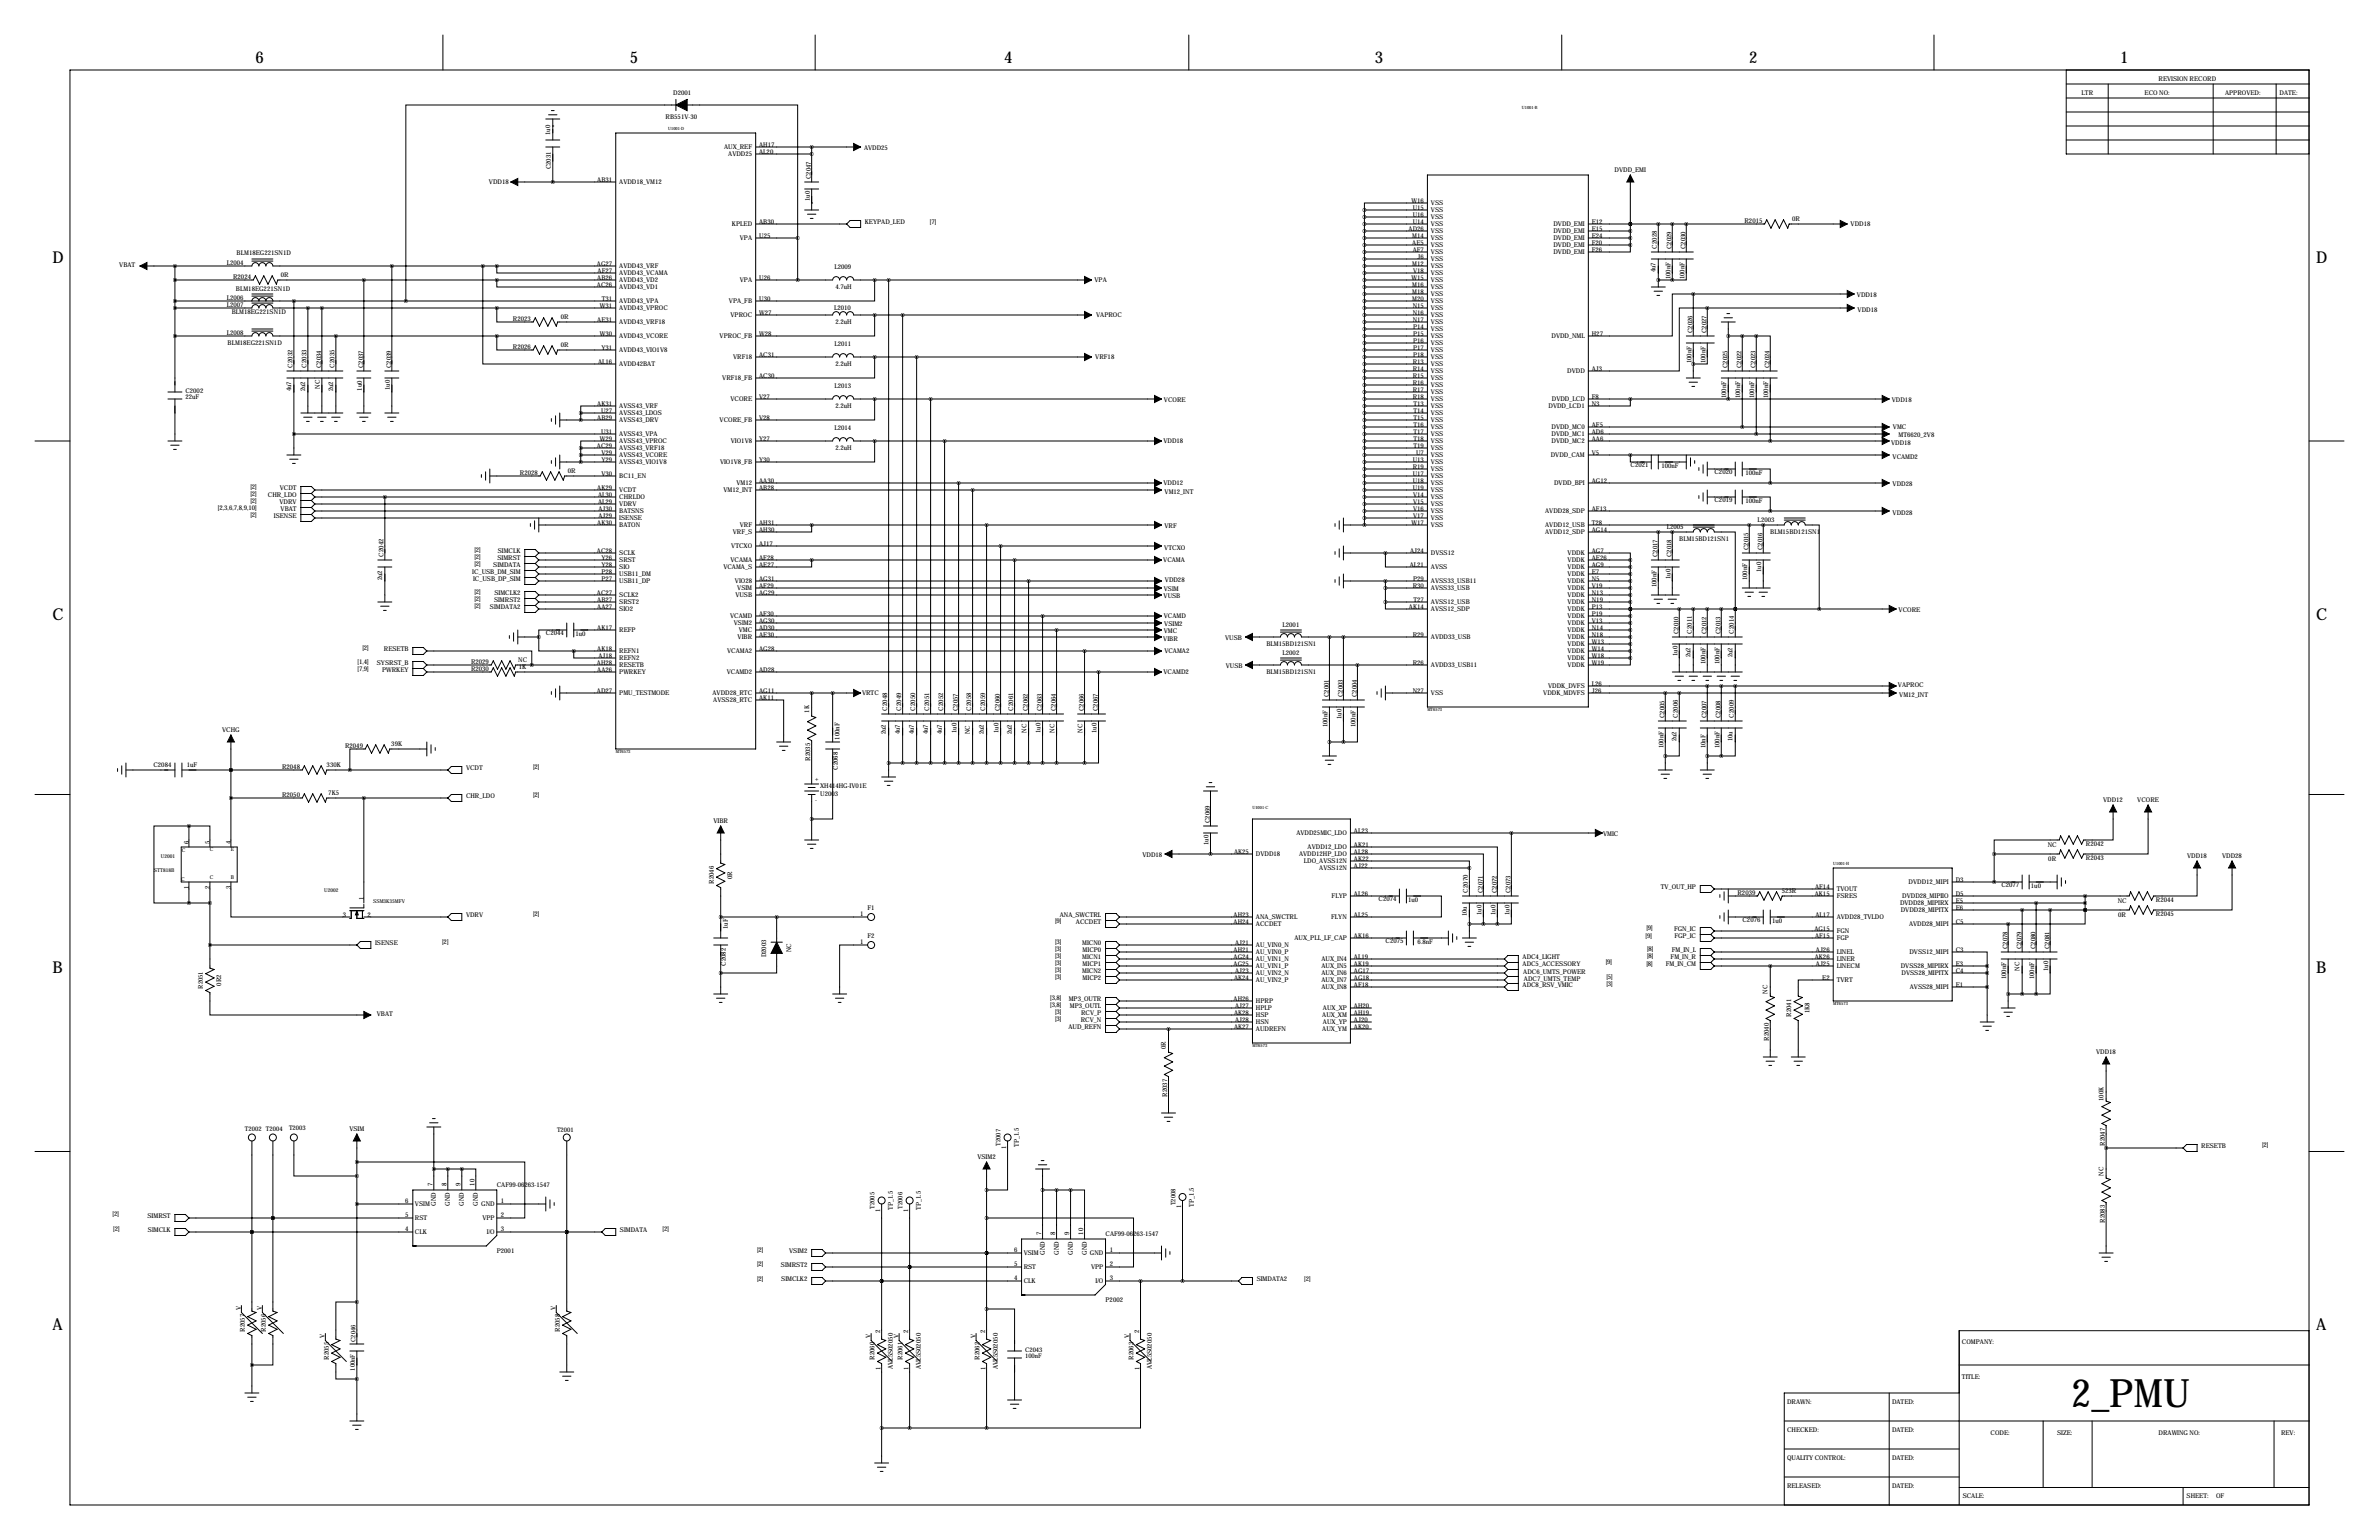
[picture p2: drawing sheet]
<svg xmlns="http://www.w3.org/2000/svg" width="864mm" height="559mm" viewBox="0 0 864 559" stroke-linecap="round" stroke-linejoin="round" font-family="sans-serif">
<defs><g id="words">
<text font-size="14.2" x="751.8" y="510.5">2_PMU</text>
<g font-size="5.9">
<text x="92.7" y="22.9">6</text>
<text x="228.6" y="22.9">5</text>
<text x="364.5" y="22.9">4</text>
<text x="499.1" y="22.9">3</text>
<text x="635" y="22.9">2</text>
<text x="769.6" y="22.9">1</text>
<text x="19" y="95.2">D</text>
<text x="840.7" y="95.2">D</text>
<text x="19" y="224.8">C</text>
<text x="840.7" y="224.8">C</text>
<text x="19" y="353.1">B</text>
<text x="840.7" y="353.1">B</text>
<text x="19" y="482.6">A</text>
<text x="840.7" y="482.6">A</text>
</g>
<g font-size="2.4">
<text x="783.6" y="29.2">REVISION RECORD</text>
<text x="244.4" y="34.3">D2001</text>
<text x="755.6" y="34.3">LTR</text>
<text x="778.5" y="34.3">ECO NO:</text>
<text x="807.7" y="34.3">APPROVED:</text>
<text x="827.5" y="34.3">DATE:</text>
<text x="241.6" y="43.3">RB551V-30</text>
<text x="199.7" y="49" transform="rotate(-90 199.7 49)">1u0</text>
<text x="275.6" y="53.3">AH17</text>
<text x="262.9" y="54.1">AUX_REF</text>
<text x="264.4" y="56.7">AVDD25</text>
<text x="275.6" y="55.9">AL20</text>
<text x="313.7" y="54.4">AVDD25</text>
<text x="199.9" y="61.5" transform="rotate(-90 199.9 61.5)">C2031</text>
<text x="294.4" y="65" transform="rotate(-90 294.4 65)">C2047</text>
<text x="586.1" y="62.2">DVDD_EMI</text>
<text x="177.5" y="66.8">VDD18</text>
<text x="216.8" y="66">AB31</text>
<text x="224.8" y="66.8">AVDD18_VM12</text>
<text x="293.9" y="72.9" transform="rotate(-90 293.9 72.9)">1u0</text>
<text x="512.4" y="73.7">W16</text>
<text x="512.8" y="76.2">U15</text>
<text x="519.4" y="77">VSS</text>
<text x="519.4" y="74.5">VSS</text>
<text x="265.7" y="82.1">KPLED</text>
<text x="275.6" y="81.3">AB30</text>
<text x="313.9" y="81.3">KEYPAD_LED</text>
<text x="337.5" y="81.3">[7]</text>
<text x="511.3" y="83.8">AD26</text>
<text x="512.8" y="81.3">U14</text>
<text x="512.8" y="78.7">U16</text>
<text x="519.4" y="82.1">VSS</text>
<text x="519.4" y="79.5">VSS</text>
<text x="563.9" y="82.1">DVDD_EMI</text>
<text x="577.8" y="81.3">E12</text>
<text x="577.8" y="83.8">E15</text>
<text x="633.3" y="80.8">R2015</text>
<text x="650.6" y="80.3">0R</text>
<text x="671.8" y="82">VDD18</text>
<text x="268.6" y="87.2">VPA</text>
<text x="275.6" y="86.4">U25</text>
<text x="512.7" y="86.4">M14</text>
<text x="512.7" y="88.9">AE5</text>
<text x="519.4" y="84.6">VSS</text>
<text x="519.4" y="89.7">VSS</text>
<text x="519.4" y="87.2">VSS</text>
<text x="563.9" y="84.6">DVDD_EMI</text>
<text x="563.9" y="87.2">DVDD_EMI</text>
<text x="563.9" y="89.7">DVDD_EMI</text>
<text x="577.8" y="86.4">E24</text>
<text x="577.8" y="88.9">F20</text>
<text x="85.9" y="92.5">BLM18EG221SN1D</text>
<text x="512.8" y="91.4">AF7</text>
<text x="514.6" y="94">J6</text>
<text x="519.4" y="92.2">VSS</text>
<text x="519.4" y="94.8">VSS</text>
<text x="563.9" y="92.2">DVDD_EMI</text>
<text x="577.8" y="91.4">F26</text>
<text x="601.5" y="90.2" transform="rotate(-90 601.5 90.2)">C2028</text>
<text x="606.8" y="90.4" transform="rotate(-90 606.8 90.4)">C2029</text>
<text x="611.9" y="90.4" transform="rotate(-90 611.9 90.4)">C2030</text>
<text x="43.3" y="97">VBAT</text>
<text x="82.3" y="96">L2004</text>
<text x="84.6" y="101.1">R2024</text>
<text x="102" y="100.6">0R</text>
<text x="216.7" y="96.5">AG27</text>
<text x="216.8" y="101.6">AB26</text>
<text x="217" y="99.1">AF27</text>
<text x="224.8" y="97.3">AVDD43_VRF</text>
<text x="224.8" y="99.9">AVDD43_VCAMA</text>
<text x="275.6" y="101.6">U26</text>
<text x="302.9" y="97.7">L2009</text>
<text x="512.4" y="101.6">W15</text>
<text x="512.7" y="96.5">M12</text>
<text x="512.9" y="99.1">V18</text>
<text x="519.4" y="97.3">VSS</text>
<text x="519.4" y="99.9">VSS</text>
<text x="601" y="98.8" transform="rotate(-90 601 98.8)">4u7</text>
<text x="606.4" y="101.3" transform="rotate(-90 606.4 101.3)">100nF</text>
<text x="611.4" y="101.3" transform="rotate(-90 611.4 101.3)">100nF</text>
<text x="85.7" y="105.5">BLM18EG221SN1D</text>
<text x="216.7" y="104.1">AC26</text>
<text x="224.8" y="102.4">AVDD43_VD2</text>
<text x="224.8" y="104.9">AVDD43_VD1</text>
<text x="268.6" y="102.4">VPA</text>
<text x="303.3" y="104.8">4.7uH</text>
<text x="397.3" y="102.4">VPA</text>
<text x="512.7" y="104.1">M16</text>
<text x="512.7" y="106.7">M18</text>
<text x="519.4" y="104.9">VSS</text>
<text x="519.4" y="107.5">VSS</text>
<text x="519.4" y="102.4">VSS</text>
<text x="674.1" y="107.7">VDD18</text>
<text x="82.3" y="108.7">L2006</text>
<text x="82.3" y="111.3">L2007</text>
<text x="217.8" y="111.8">W31</text>
<text x="218.4" y="109.2">T31</text>
<text x="224.8" y="110">AVDD43_VPA</text>
<text x="224.8" y="112.6">AVDD43_VPROC</text>
<text x="264.6" y="110">VPA_FB</text>
<text x="275.6" y="109.2">U30</text>
<text x="302.8" y="112.5">L2010</text>
<text x="512.7" y="109.2">M20</text>
<text x="512.8" y="111.8">N15</text>
<text x="519.4" y="110">VSS</text>
<text x="519.4" y="112.6">VSS</text>
<text x="674.3" y="113">VDD18</text>
<text x="84.1" y="114.1">BLM18EG221SN1D</text>
<text x="186.2" y="116.3">R2023</text>
<text x="203.6" y="115.9">0R</text>
<text x="216.8" y="116.8">AE31</text>
<text x="224.8" y="117.6">AVDD43_VRF18</text>
<text x="265.2" y="115.1">VPROC</text>
<text x="275.6" y="114.3">W27</text>
<text x="303.3" y="117.5">2.2uH</text>
<text x="397.9" y="115.1">VAPROC</text>
<text x="512.8" y="114.3">N16</text>
<text x="512.8" y="116.8">N17</text>
<text x="512.9" y="119.4">P14</text>
<text x="519.4" y="115.1">VSS</text>
<text x="519.4" y="117.6">VSS</text>
<text x="82.3" y="121.4">L2008</text>
<text x="82.6" y="125">BLM18EG221SN1D</text>
<text x="217.8" y="121.9">W30</text>
<text x="224.8" y="122.7">AVDD43_VCORE</text>
<text x="261.2" y="122.7">VPROC_FB</text>
<text x="275.6" y="121.9">W28</text>
<text x="302.9" y="125.7">L2011</text>
<text x="512.9" y="121.9">P15</text>
<text x="512.9" y="124.5">P16</text>
<text x="519.4" y="120.2">VSS</text>
<text x="519.4" y="122.7">VSS</text>
<text x="519.4" y="125.3">VSS</text>
<text x="563.2" y="122.7">DVDD_NML</text>
<text x="577.8" y="121.9">H27</text>
<text x="614.4" y="120.9" transform="rotate(-90 614.4 120.9)">C2026</text>
<text x="619.5" y="120.9" transform="rotate(-90 619.5 120.9)">C2027</text>
<text x="186.2" y="126.5">R2026</text>
<text x="203.6" y="126">0R</text>
<text x="218.3" y="127">Y31</text>
<text x="224.8" y="127.8">AVDD43_VIO1V8</text>
<text x="266.1" y="130.3">VRF18</text>
<text x="275.6" y="129.5">AC31</text>
<text x="397.6" y="130.3">VRF18</text>
<text x="512.9" y="127">P17</text>
<text x="512.9" y="129.5">P18</text>
<text x="519.4" y="127.8">VSS</text>
<text x="519.4" y="130.3">VSS</text>
<text x="614" y="131.8" transform="rotate(-90 614 131.8)">100nF</text>
<text x="619.1" y="131.8" transform="rotate(-90 619.1 131.8)">100nF</text>
<text x="106.2" y="133.3" transform="rotate(-90 106.2 133.3)">C2032</text>
<text x="111.3" y="133.3" transform="rotate(-90 111.3 133.3)">C2033</text>
<text x="116.6" y="133.6" transform="rotate(-90 116.6 133.6)">C2034</text>
<text x="121.4" y="133.3" transform="rotate(-90 121.4 133.3)">C2035</text>
<text x="131.8" y="133.6" transform="rotate(-90 131.8 133.6)">C2037</text>
<text x="142" y="133.6" transform="rotate(-90 142 133.6)">C2039</text>
<text x="217.1" y="132.1">AL16</text>
<text x="224.8" y="132.9">AVDD42BAT</text>
<text x="262.2" y="138">VRF18_FB</text>
<text x="275.6" y="137.2">AC30</text>
<text x="303.3" y="132.7">2.2uH</text>
<text x="512.8" y="132.1">R13</text>
<text x="512.8" y="134.6">R14</text>
<text x="512.8" y="137.2">R15</text>
<text x="519.4" y="132.9">VSS</text>
<text x="519.4" y="135.4">VSS</text>
<text x="519.4" y="138">VSS</text>
<text x="568.9" y="135.4">DVDD</text>
<text x="577.8" y="134.6">AJ3</text>
<text x="627.1" y="133.6" transform="rotate(-90 627.1 133.6)">C2025</text>
<text x="632.2" y="133.6" transform="rotate(-90 632.2 133.6)">C2022</text>
<text x="637.3" y="133.6" transform="rotate(-90 637.3 133.6)">C2023</text>
<text x="642.4" y="133.6" transform="rotate(-90 642.4 133.6)">C2024</text>
<text x="67.3" y="142.5">C2002</text>
<text x="105.7" y="142" transform="rotate(-90 105.7 142)">4u7</text>
<text x="110.8" y="142" transform="rotate(-90 110.8 142)">2u2</text>
<text x="116.1" y="141" transform="rotate(-90 116.1 141)">NC</text>
<text x="121" y="142" transform="rotate(-90 121 142)">2u2</text>
<text x="131.4" y="141.7" transform="rotate(-90 131.4 141.7)">1u0</text>
<text x="141.5" y="141.5" transform="rotate(-90 141.5 141.5)">1u0</text>
<text x="302.9" y="140.9">L2013</text>
<text x="512.8" y="139.7">R16</text>
<text x="512.8" y="142.2">R17</text>
<text x="519.4" y="140.5">VSS</text>
<text x="519.4" y="143">VSS</text>
<text x="67.3" y="144.8">22uF</text>
<text x="216.8" y="147.3">AK31</text>
<text x="218.2" y="149.9">U27</text>
<text x="224.8" y="148.1">AVSS43_VRF</text>
<text x="265.2" y="145.6">VCORE</text>
<text x="275.6" y="144.8">V27</text>
<text x="303.3" y="148">2.2uH</text>
<text x="422.5" y="145.8">VCORE</text>
<text x="512.8" y="144.8">R18</text>
<text x="513.1" y="147.3">T13</text>
<text x="513.1" y="149.9">T14</text>
<text x="519.4" y="145.6">VSS</text>
<text x="519.4" y="148.1">VSS</text>
<text x="562.1" y="148.1">DVDD_LCD1</text>
<text x="563.4" y="145.6">DVDD_LCD</text>
<text x="577.8" y="144.8">F8</text>
<text x="577.8" y="147.3">N3</text>
<text x="626.7" y="144.5" transform="rotate(-90 626.7 144.5)">100nF</text>
<text x="631.8" y="144.5" transform="rotate(-90 631.8 144.5)">100nF</text>
<text x="636.8" y="144.5" transform="rotate(-90 636.8 144.5)">100nF</text>
<text x="641.9" y="144.5" transform="rotate(-90 641.9 144.5)">100nF</text>
<text x="686.8" y="145.8">VDD18</text>
<text x="216.8" y="152.4">AB29</text>
<text x="224.8" y="153.2">AVSS43_DRV</text>
<text x="224.8" y="150.7">AVSS43_LDOS</text>
<text x="261.2" y="153.2">VCORE_FB</text>
<text x="275.6" y="152.4">V28</text>
<text x="513.1" y="152.4">T15</text>
<text x="513.1" y="154.9">T16</text>
<text x="519.4" y="150.7">VSS</text>
<text x="519.4" y="153.2">VSS</text>
<text x="519.4" y="155.7">VSS</text>
<text x="563.2" y="155.7">DVDD_MC0</text>
<text x="577.8" y="154.9">AF5</text>
<text x="687.2" y="155.7">VMC</text>
<text x="217.8" y="160">W29</text>
<text x="218.2" y="157.5">U31</text>
<text x="224.8" y="158.3">AVSS43_VPA</text>
<text x="224.8" y="160.8">AVSS43_VPROC</text>
<text x="265.3" y="160.8">VIO1V8</text>
<text x="275.6" y="160">Y27</text>
<text x="302.9" y="156.2">L2014</text>
<text x="422.4" y="160.8">VDD18</text>
<text x="513.1" y="157.5">T17</text>
<text x="513.1" y="160">T18</text>
<text x="519.4" y="158.3">VSS</text>
<text x="519.4" y="160.8">VSS</text>
<text x="563.2" y="158.3">DVDD_MC1</text>
<text x="563.2" y="160.8">DVDD_MC2</text>
<text x="577.8" y="157.5">AD6</text>
<text x="577.8" y="160">AA6</text>
<text x="686.5" y="161.3">VDD18</text>
<text x="689.2" y="158.5">MT6620_2V8</text>
<text x="216.7" y="162.6">AC29</text>
<text x="218.3" y="167.6">Y29</text>
<text x="218.3" y="165.1">V29</text>
<text x="224.8" y="165.9">AVSS43_VCORE</text>
<text x="224.8" y="163.4">AVSS43_VRF18</text>
<text x="275.6" y="167.6">Y30</text>
<text x="303.3" y="163.2">2.2uH</text>
<text x="512.8" y="167.6">U13</text>
<text x="513.1" y="162.6">T19</text>
<text x="514" y="165.1">U7</text>
<text x="519.4" y="163.4">VSS</text>
<text x="519.4" y="165.9">VSS</text>
<text x="562.9" y="165.9">DVDD_CAM</text>
<text x="577.8" y="165.1">V5</text>
<text x="687" y="166.4">VCAMD2</text>
<text x="188.8" y="172.2">R2028</text>
<text x="206.1" y="171.8">0R</text>
<text x="218.3" y="172.7">V30</text>
<text x="224.8" y="168.4">AVSS43_VIO1V8</text>
<text x="224.8" y="173.5">BC11_EN</text>
<text x="261.4" y="168.4">VIO1V8_FB</text>
<text x="512.8" y="170.2">R19</text>
<text x="512.8" y="172.7">U17</text>
<text x="519.4" y="171">VSS</text>
<text x="519.4" y="168.4">VSS</text>
<text x="519.4" y="173.5">VSS</text>
<text x="591.9" y="169.5">C2021</text>
<text x="603.1" y="169.9">100nF</text>
<text x="622.4" y="172">C2020</text>
<text x="633.6" y="172.5">100nF</text>
<text x="90.9" y="177.3">[2]</text>
<text x="90.9" y="179.9">[2]</text>
<text x="101.6" y="177.8">VCDT</text>
<text x="216.8" y="177.8">AK29</text>
<text x="224.8" y="178.6">VCDT</text>
<text x="262.6" y="178.6">VM12_INT</text>
<text x="267.3" y="176.1">VM12</text>
<text x="275.6" y="175.3">AA30</text>
<text x="275.6" y="177.8">AB28</text>
<text x="422.4" y="176">VDD12</text>
<text x="422.8" y="179.3">VM12_INT</text>
<text x="512.8" y="175.3">U18</text>
<text x="512.8" y="177.8">U19</text>
<text x="519.4" y="176.1">VSS</text>
<text x="519.4" y="178.6">VSS</text>
<text x="564.2" y="176.1">DVDD_BPI</text>
<text x="577.8" y="175.3">AG12</text>
<text x="687" y="176.3">VDD28</text>
<text x="79.1" y="185">[2,3,6,7,8,9,10]</text>
<text x="90.9" y="182.4">[2]</text>
<text x="97.2" y="180.3">CHR_LDO</text>
<text x="101.4" y="182.9">VDRV</text>
<text x="101.9" y="185.4">VBAT</text>
<text x="217.1" y="180.3">AL30</text>
<text x="217.1" y="182.9">AL29</text>
<text x="217.2" y="185.4">AJ30</text>
<text x="224.8" y="181.1">CHRLDO</text>
<text x="224.8" y="183.7">VDRV</text>
<text x="512.9" y="180.3">V14</text>
<text x="512.9" y="182.9">V15</text>
<text x="512.9" y="185.4">V16</text>
<text x="519.4" y="181.1">VSS</text>
<text x="519.4" y="183.7">VSS</text>
<text x="577.8" y="185.4">AF13</text>
<text x="622.4" y="182.2">C2019</text>
<text x="633.6" y="182.6">100nF</text>
<text x="90.9" y="187.5">[2]</text>
<text x="99.4" y="188">ISENSE</text>
<text x="216.8" y="190.5">AK30</text>
<text x="217.2" y="188">AJ29</text>
<text x="224.8" y="188.8">ISENSE</text>
<text x="224.8" y="186.2">BATSNS</text>
<text x="224.8" y="191.3">BATON</text>
<text x="268.6" y="191.3">VRF</text>
<text x="275.6" y="190.5">AH31</text>
<text x="422.7" y="191.5">VRF</text>
<text x="512.4" y="190.5">W17</text>
<text x="512.9" y="188">V17</text>
<text x="519.4" y="186.2">VSS</text>
<text x="519.4" y="188.8">VSS</text>
<text x="519.4" y="191.3">VSS</text>
<text x="560.9" y="191.3">AVDD12_USB</text>
<text x="560.9" y="186.2">AVDD28_SDP</text>
<text x="577.8" y="190.5">T28</text>
<text x="638" y="189.5">L2003</text>
<text x="687" y="186.7">VDD28</text>
<text x="266" y="193.8">VRF_S</text>
<text x="275.6" y="193">AH30</text>
<text x="560.9" y="193.8">AVDD12_SDP</text>
<text x="577.8" y="193">AG14</text>
<text x="605" y="192">L2005</text>
<text x="609.6" y="196.2">BLM15BD121SN1</text>
<text x="642.6" y="193.7">BLM15BD121SN1</text>
<text x="139.2" y="201.9" transform="rotate(-90 139.2 201.9)">C2042</text>
<text x="172.2" y="200.2">[2]</text>
<text x="172.2" y="202.7">[2]</text>
<text x="180.6" y="203.2">SIMRST</text>
<text x="180.7" y="200.7">SIMCLK</text>
<text x="216.7" y="200.7">AC28</text>
<text x="218.3" y="203.2">Y26</text>
<text x="224.8" y="201.5">SCLK</text>
<text x="224.8" y="204">SRST</text>
<text x="265.2" y="204">VCAMA</text>
<text x="265.4" y="198.9">VTCXO</text>
<text x="275.6" y="203.2">AF28</text>
<text x="275.6" y="198.1">AJ17</text>
<text x="422.3" y="204">VCAMA</text>
<text x="422.7" y="199.4">VTCXO</text>
<text x="511.9" y="200.7">AJ24</text>
<text x="519.4" y="201.5">DVSS12</text>
<text x="569.1" y="204">VDDK</text>
<text x="569.1" y="201.5">VDDK</text>
<text x="577.8" y="203.2">AE26</text>
<text x="577.8" y="200.7">AG7</text>
<text x="601.7" y="202.2" transform="rotate(-90 601.7 202.2)">C2017</text>
<text x="606.8" y="202.2" transform="rotate(-90 606.8 202.2)">C2018</text>
<text x="634.7" y="199.6" transform="rotate(-90 634.7 199.6)">C2015</text>
<text x="639.8" y="199.6" transform="rotate(-90 639.8 199.6)">C2016</text>
<text x="171.5" y="208.3">IC_USB_DM_SIM</text>
<text x="172.2" y="205.3">[2]</text>
<text x="179.1" y="205.7">SIMDATA</text>
<text x="218.3" y="205.7">Y28</text>
<text x="218.3" y="208.3">P28</text>
<text x="224.8" y="206.5">SIO</text>
<text x="224.8" y="209.1">USB11_DM</text>
<text x="262.6" y="206.5">VCAMA_S</text>
<text x="275.6" y="205.7">AE27</text>
<text x="511.7" y="205.7">AL21</text>
<text x="519.4" y="206.5">AVSS</text>
<text x="569.1" y="206.5">VDDK</text>
<text x="569.1" y="209.1">VDDK</text>
<text x="577.8" y="205.7">AG9</text>
<text x="577.8" y="208.3">E7</text>
<text x="639.4" y="207.5" transform="rotate(-90 639.4 207.5)">1u0</text>
<text x="138.7" y="210.6" transform="rotate(-90 138.7 210.6)">2u2</text>
<text x="171.7" y="210.8">IC_USB_DP_SIM</text>
<text x="172.2" y="215.4">[2]</text>
<text x="179.5" y="215.9">SIMCLK2</text>
<text x="216.7" y="215.9">AC27</text>
<text x="218.3" y="210.8">P27</text>
<text x="224.8" y="211.6">USB11_DP</text>
<text x="266.8" y="211.6">VIO28</text>
<text x="267.6" y="214.2">VSIM</text>
<text x="275.6" y="210.8">AG31</text>
<text x="275.6" y="215.9">AG29</text>
<text x="275.6" y="213.4">AF29</text>
<text x="422.5" y="214.4">VSIM</text>
<text x="422.9" y="211.1">VDD28</text>
<text x="512.8" y="213.4">R30</text>
<text x="512.9" y="210.8">P29</text>
<text x="519.4" y="211.6">AVSS33_USB11</text>
<text x="519.4" y="214.2">AVSS33_USB</text>
<text x="569.1" y="211.6">VDDK</text>
<text x="569.1" y="214.2">VDDK</text>
<text x="577.8" y="210.8">N5</text>
<text x="577.8" y="215.9">N13</text>
<text x="577.8" y="213.4">V19</text>
<text x="601.3" y="213.1" transform="rotate(-90 601.3 213.1)">100nF</text>
<text x="606.4" y="210.1" transform="rotate(-90 606.4 210.1)">1u0</text>
<text x="634.3" y="210.6" transform="rotate(-90 634.3 210.6)">100nF</text>
<text x="172.2" y="218">[2]</text>
<text x="172.2" y="220.5">[2]</text>
<text x="177.8" y="221">SIMDATA2</text>
<text x="179.3" y="218.4">SIMRST2</text>
<text x="216.8" y="218.4">AB27</text>
<text x="216.8" y="221">AA27</text>
<text x="224.8" y="216.7">SCLK2</text>
<text x="224.8" y="219.2">SRST2</text>
<text x="224.8" y="221.8">SIO2</text>
<text x="266.9" y="216.7">VUSB</text>
<text x="422.4" y="216.9">VUSB</text>
<text x="511.5" y="221">AK14</text>
<text x="513.1" y="218.4">T27</text>
<text x="519.4" y="219.2">AVSS12_USB</text>
<text x="519.4" y="221.8">AVSS12_SDP</text>
<text x="569.1" y="216.7">VDDK</text>
<text x="569.1" y="219.2">VDDK</text>
<text x="569.1" y="221.8">VDDK</text>
<text x="577.8" y="218.4">N19</text>
<text x="577.8" y="221">P13</text>
<text x="689.2" y="222">VCORE</text>
<text x="265" y="224.3">VCAMD</text>
<text x="266.4" y="226.9">VSIM2</text>
<text x="275.6" y="223.5">AF30</text>
<text x="275.6" y="226.1">AG30</text>
<text x="422.5" y="224.3">VCAMD</text>
<text x="422.6" y="227.1">VSIM2</text>
<text x="465.6" y="227.3">L2001</text>
<text x="569.1" y="224.3">VDDK</text>
<text x="569.1" y="226.9">VDDK</text>
<text x="577.8" y="223.5">P19</text>
<text x="577.8" y="226.1">V13</text>
<text x="198.2" y="230.4">C2044</text>
<text x="208.9" y="230.9">1u0</text>
<text x="216.8" y="228.6">AK17</text>
<text x="224.8" y="229.4">REFP</text>
<text x="267.8" y="231.9">VIBR</text>
<text x="268.2" y="229.4">VMC</text>
<text x="275.6" y="231.1">AE30</text>
<text x="275.6" y="228.6">AD30</text>
<text x="422.3" y="232.7">VIBR</text>
<text x="422.5" y="229.6">VMC</text>
<text x="444.7" y="232.2">VUSB</text>
<text x="512.8" y="231.1">R29</text>
<text x="519.4" y="231.9">AVDD33_USB</text>
<text x="569.1" y="229.4">VDDK</text>
<text x="569.1" y="231.9">VDDK</text>
<text x="577.8" y="228.6">N14</text>
<text x="577.8" y="231.1">N18</text>
<text x="577.8" y="233.7">W13</text>
<text x="609.3" y="230.1" transform="rotate(-90 609.3 230.1)">C2010</text>
<text x="614.2" y="229.9" transform="rotate(-90 614.2 229.9)">C2011</text>
<text x="619.5" y="230.1" transform="rotate(-90 619.5 230.1)">C2012</text>
<text x="624.6" y="230.1" transform="rotate(-90 624.6 230.1)">C2013</text>
<text x="629.4" y="229.9" transform="rotate(-90 629.4 229.9)">C2014</text>
<text x="131.5" y="235.8">[2]</text>
<text x="139.4" y="236.2">RESETB</text>
<text x="216.8" y="236.2">AK18</text>
<text x="217.2" y="238.8">AJ18</text>
<text x="224.8" y="237">REFN1</text>
<text x="224.8" y="239.6">REFN2</text>
<text x="263.9" y="237">VCAMA2</text>
<text x="275.6" y="236.2">AG28</text>
<text x="422.7" y="237">VCAMA2</text>
<text x="459.7" y="234.3">BLM15BD121SN1</text>
<text x="465.6" y="237.5">L2002</text>
<text x="569.1" y="234.5">VDDK</text>
<text x="569.1" y="237">VDDK</text>
<text x="569.1" y="239.6">VDDK</text>
<text x="577.8" y="236.2">W14</text>
<text x="577.8" y="238.8">W18</text>
<text x="608.9" y="238" transform="rotate(-90 608.9 238)">1u0</text>
<text x="613.7" y="238.5" transform="rotate(-90 613.7 238.5)">2u2</text>
<text x="629" y="238.5" transform="rotate(-90 629 238.5)">2u2</text>
<text x="129.8" y="240.8">[1,4]</text>
<text x="129.8" y="243.4">[7,9]</text>
<text x="136.8" y="241.3">SYSRST_B</text>
<text x="138.7" y="243.8">PWRKEY</text>
<text x="171" y="240.8">R2029</text>
<text x="171" y="243.3">R2030</text>
<text x="188.1" y="240.3">NC</text>
<text x="188.4" y="242.9">1K</text>
<text x="216.7" y="241.3">AH28</text>
<text x="216.8" y="243.8">AA26</text>
<text x="224.8" y="242.1">RESETB</text>
<text x="224.8" y="244.6">PWRKEY</text>
<text x="263.8" y="244.6">VCAMD2</text>
<text x="275.6" y="243.8">AD28</text>
<text x="422.4" y="244.6">VCAMD2</text>
<text x="445" y="242.3">VUSB</text>
<text x="459.7" y="244.5">BLM15BD121SN1</text>
<text x="512.8" y="241.3">R26</text>
<text x="519.4" y="242.1">AVDD33_USB11</text>
<text x="569.1" y="242.1">VDDK</text>
<text x="577.8" y="241.3">W19</text>
<text x="619.1" y="241" transform="rotate(-90 619.1 241)">100nF</text>
<text x="624.1" y="241" transform="rotate(-90 624.1 241)">100nF</text>
<text x="216.7" y="251.5">AD27</text>
<text x="275.6" y="251.5">AG11</text>
<text x="512.8" y="251.5">N27</text>
<text x="562" y="249.7">VDDK_DVFS</text>
<text x="577.8" y="248.9">L26</text>
<text x="577.8" y="251.5">J26</text>
<text x="689" y="249.4">VAPROC</text>
<text x="224.8" y="252.3">PMU_TESTMODE</text>
<text x="258.6" y="252.3">AVDD28_RTC</text>
<text x="258.9" y="254.8">AVSS28_RTC</text>
<text x="275.6" y="254">AK11</text>
<text x="312.9" y="252">VRTC</text>
<text x="322.1" y="257.8" transform="rotate(-90 322.1 257.8)">C2048</text>
<text x="327.2" y="257.8" transform="rotate(-90 327.2 257.8)">C2049</text>
<text x="332.2" y="257.8" transform="rotate(-90 332.2 257.8)">C2050</text>
<text x="337.3" y="257.8" transform="rotate(-90 337.3 257.8)">C2051</text>
<text x="342.4" y="257.8" transform="rotate(-90 342.4 257.8)">C2052</text>
<text x="352.6" y="257.8" transform="rotate(-90 352.6 257.8)">C2058</text>
<text x="357.6" y="257.8" transform="rotate(-90 357.6 257.8)">C2059</text>
<text x="367.8" y="257.8" transform="rotate(-90 367.8 257.8)">C2061</text>
<text x="482.3" y="253" transform="rotate(-90 482.3 253)">C2001</text>
<text x="487.4" y="253" transform="rotate(-90 487.4 253)">C2003</text>
<text x="492.5" y="253" transform="rotate(-90 492.5 253)">C2004</text>
<text x="519.4" y="252.3">VSS</text>
<text x="560.2" y="252.3">VDDK_MDVFS</text>
<text x="689.5" y="252.7">VM12_INT</text>
<text x="293.7" y="258.7" transform="rotate(-90 293.7 258.7)">1K</text>
<text x="347.7" y="258.1" transform="rotate(-90 347.7 258.1)">C2057</text>
<text x="363" y="258.1" transform="rotate(-90 363 258.1)">C2060</text>
<text x="373.1" y="258.1" transform="rotate(-90 373.1 258.1)">C2062</text>
<text x="378.2" y="258.1" transform="rotate(-90 378.2 258.1)">C2063</text>
<text x="383.3" y="258.1" transform="rotate(-90 383.3 258.1)">C2064</text>
<text x="393.4" y="258.1" transform="rotate(-90 393.4 258.1)">C2066</text>
<text x="398.5" y="258.1" transform="rotate(-90 398.5 258.1)">C2067</text>
<text x="481.9" y="263.9" transform="rotate(-90 481.9 263.9)">100nF</text>
<text x="487" y="260.9" transform="rotate(-90 487 260.9)">1u0</text>
<text x="492.1" y="263.9" transform="rotate(-90 492.1 263.9)">100nF</text>
<text x="604.3" y="260.6" transform="rotate(-90 604.3 260.6)">C2005</text>
<text x="609.1" y="260.4" transform="rotate(-90 609.1 260.4)">C2006</text>
<text x="619.5" y="260.6" transform="rotate(-90 619.5 260.6)">C2007</text>
<text x="624.6" y="260.6" transform="rotate(-90 624.6 260.6)">C2008</text>
<text x="629.4" y="260.4" transform="rotate(-90 629.4 260.4)">C2009</text>
<text x="80.6" y="265.4">VCHG</text>
<text x="304.8" y="268.4" transform="rotate(-90 304.8 268.4)">100nF</text>
<text x="321.6" y="266.4" transform="rotate(-90 321.6 266.4)">2u2</text>
<text x="326.7" y="266.4" transform="rotate(-90 326.7 266.4)">4u7</text>
<text x="331.8" y="266.4" transform="rotate(-90 331.8 266.4)">4u7</text>
<text x="336.9" y="266.4" transform="rotate(-90 336.9 266.4)">4u7</text>
<text x="341.9" y="266.4" transform="rotate(-90 341.9 266.4)">4u7</text>
<text x="347.3" y="265.9" transform="rotate(-90 347.3 265.9)">1u0</text>
<text x="352.1" y="266.4" transform="rotate(-90 352.1 266.4)">NC</text>
<text x="357.2" y="266.4" transform="rotate(-90 357.2 266.4)">2u2</text>
<text x="362.5" y="265.9" transform="rotate(-90 362.5 265.9)">1u0</text>
<text x="367.3" y="266.4" transform="rotate(-90 367.3 266.4)">2u2</text>
<text x="372.7" y="265.9" transform="rotate(-90 372.7 265.9)">NC</text>
<text x="377.8" y="265.9" transform="rotate(-90 377.8 265.9)">1u0</text>
<text x="382.8" y="265.9" transform="rotate(-90 382.8 265.9)">NC</text>
<text x="393" y="265.9" transform="rotate(-90 393 265.9)">NC</text>
<text x="398.1" y="265.9" transform="rotate(-90 398.1 265.9)">1u0</text>
<text x="608.6" y="269" transform="rotate(-90 608.6 269)">2u2</text>
<text x="629" y="269" transform="rotate(-90 629 269)">10u</text>
<text x="125.3" y="271.3">R2049</text>
<text x="142" y="270.8">39K</text>
<text x="603.8" y="271.5" transform="rotate(-90 603.8 271.5)">100nF</text>
<text x="619.1" y="271.5" transform="rotate(-90 619.1 271.5)">10nF</text>
<text x="624.1" y="271.5" transform="rotate(-90 624.1 271.5)">100nF</text>
<text x="55.7" y="278.4">C2084</text>
<text x="67.8" y="278.4">1uF</text>
<text x="102.4" y="278.9">R2048</text>
<text x="118.6" y="278.4">330K</text>
<text x="169.2" y="279.4">VCDT</text>
<text x="193.5" y="278.9">[2]</text>
<text x="294.1" y="276.1" transform="rotate(-90 294.1 276.1)">R2035</text>
<text x="304.1" y="279.3" transform="rotate(-90 304.1 279.3)">C2068</text>
<text x="295.9" y="283.5">+</text>
<text x="297.7" y="285.9">XH414HG-IV01E</text>
<text x="102.4" y="289.1">R2050</text>
<text x="119.2" y="288.6">7K5</text>
<text x="169.2" y="289.6">CHR_LDO</text>
<text x="193.5" y="289.1">[2]</text>
<text x="295.9" y="291.1">-</text>
<text x="297.8" y="288.8">U2003</text>
<text x="763.5" y="290.8">VDD12</text>
<text x="775.8" y="290.8">VCORE</text>
<text x="259" y="298.5">VIBR</text>
<text x="439.2" y="298.7" transform="rotate(-90 439.2 298.7)">C2069</text>
<text x="470.6" y="303.1">AVDD25MIC_LDO</text>
<text x="491.5" y="302.3">AL23</text>
<text x="581.9" y="303.3">VMIC</text>
<text x="68.6" y="306.1" transform="rotate(-90 68.6 306.1)">6</text>
<text x="76.2" y="306.1" transform="rotate(-90 76.2 306.1)">5</text>
<text x="83.8" y="306.1" transform="rotate(-90 83.8 306.1)">4</text>
<text x="414.7" y="310.9">VDD18</text>
<text x="438.7" y="306.6" transform="rotate(-90 438.7 306.6)">1u0</text>
<text x="448" y="309.9">AK25</text>
<text x="455.9" y="310.7">DVDD18</text>
<text x="471.6" y="310.7">AVDD12HP_LDO</text>
<text x="474.7" y="308.1">AVDD12_LDO</text>
<text x="491.5" y="307.3">AK21</text>
<text x="491.5" y="309.9">AL28</text>
<text x="743.4" y="307.3">NC</text>
<text x="757.2" y="306.9">R2042</text>
<text x="757.2" y="312">R2043</text>
<text x="794" y="311.1">VDD18</text>
<text x="806.7" y="311.1">VDD28</text>
<text x="473.3" y="313.2">LDO_AVSS12N</text>
<text x="478.9" y="315.8">AVSS12N</text>
<text x="491.5" y="312.4">AK22</text>
<text x="491.5" y="315">AJ22</text>
<text x="743.6" y="312.4">0R</text>
<text x="68.6" y="322.5" transform="rotate(-90 68.6 322.5)">1</text>
<text x="76.2" y="322.5" transform="rotate(-90 76.2 322.5)">2</text>
<text x="83.8" y="322.5" transform="rotate(-90 83.8 322.5)">3</text>
<text x="259.1" y="320.8" transform="rotate(-90 259.1 320.8)">R2046</text>
<text x="265.7" y="318.9" transform="rotate(-90 265.7 318.9)">0R</text>
<text x="532.9" y="323.8" transform="rotate(-90 532.9 323.8)">C2070</text>
<text x="602.9" y="322.6">TV_OUT_HP</text>
<text x="658.9" y="322.6">AF14</text>
<text x="666.7" y="323.4">TVOUT</text>
<text x="692.9" y="320.8">DVDD12_MIPI</text>
<text x="709.9" y="320">D3</text>
<text x="726.5" y="321.9">C2077</text>
<text x="737.2" y="322.3">1u0</text>
<text x="132.1" y="326.4" transform="rotate(-90 132.1 326.4)">1</text>
<text x="483.4" y="325.9">FLYP</text>
<text x="491.5" y="325.1">AL26</text>
<text x="500.5" y="327">C2074</text>
<text x="511.2" y="327.4">1u0</text>
<text x="538.2" y="324.1" transform="rotate(-90 538.2 324.1)">C2071</text>
<text x="543.3" y="324.1" transform="rotate(-90 543.3 324.1)">C2072</text>
<text x="548.4" y="324.1" transform="rotate(-90 548.4 324.1)">C2073</text>
<text x="630.7" y="324.6">R2039</text>
<text x="646.8" y="324.2">523R</text>
<text x="658.8" y="325.1">AK15</text>
<text x="666.7" y="325.9">FSRES</text>
<text x="689.7" y="328.5">DVDD28_MIPIRX</text>
<text x="690.5" y="325.9">DVDD28_MIPIIO</text>
<text x="709.9" y="325.1">D5</text>
<text x="709.9" y="327.7">E5</text>
<text x="768.8" y="327.7">NC</text>
<text x="782.6" y="327.2">R2044</text>
<text x="124.5" y="332.7">3</text>
<text x="133.3" y="332.7">2</text>
<text x="169.2" y="332.7">VDRV</text>
<text x="193.5" y="332.3">[2]</text>
<text x="312.2" y="332.2">1</text>
<text x="314.9" y="330.2">F1</text>
<text x="383" y="334.8">[9]</text>
<text x="384.7" y="332.7">ANA_SWCTRL</text>
<text x="390.6" y="335.3">ACCDET</text>
<text x="447.8" y="335.3">AH24</text>
<text x="447.8" y="332.7">AH23</text>
<text x="455.9" y="333.5">ANA_SWCTRL</text>
<text x="483.2" y="333.5">FLYN</text>
<text x="491.5" y="332.7">AL25</text>
<text x="532.4" y="332.5" transform="rotate(-90 532.4 332.5)">10u</text>
<text x="537.8" y="332" transform="rotate(-90 537.8 332)">1u0</text>
<text x="542.9" y="332" transform="rotate(-90 542.9 332)">1u0</text>
<text x="547.9" y="332" transform="rotate(-90 547.9 332)">1u0</text>
<text x="632.5" y="334.6">C2076</text>
<text x="643.3" y="335">1u0</text>
<text x="659" y="332.7">AL17</text>
<text x="666.7" y="333.5">AVDD28_TVLDO</text>
<text x="690" y="331">DVDD28_MIPITX</text>
<text x="709.9" y="335.3">C5</text>
<text x="709.9" y="330.2">E6</text>
<text x="769" y="332.7">0R</text>
<text x="782.6" y="332.3">R2045</text>
<text x="264.2" y="337.1" transform="rotate(-90 264.2 337.1)">1uF</text>
<text x="314.9" y="340.4">F2</text>
<text x="455.9" y="336.1">ACCDET</text>
<text x="469.9" y="341.2">AUX_PLL_LF_CAP</text>
<text x="491.5" y="340.4">AK16</text>
<text x="597.4" y="340.4">[9]</text>
<text x="597.6" y="337.6">[9]</text>
<text x="607.7" y="337.8">FGN_IC</text>
<text x="607.8" y="340.4">FGP_IC</text>
<text x="658.6" y="337.8">AG15</text>
<text x="658.9" y="340.4">AF15</text>
<text x="666.7" y="341.2">FGP</text>
<text x="666.7" y="338.6">FGN</text>
<text x="693" y="336.1">AVDD28_MIPI</text>
<text x="136.1" y="342.9">ISENSE</text>
<text x="160.5" y="342.4">[2]</text>
<text x="278.1" y="347.4" transform="rotate(-90 278.1 347.4)">D2003</text>
<text x="287.2" y="345.5" transform="rotate(-90 287.2 345.5)">NC</text>
<text x="312.2" y="342.4">1</text>
<text x="383" y="342.4">[3]</text>
<text x="383" y="345">[3]</text>
<text x="383" y="347.5">[3]</text>
<text x="392.9" y="342.9">MICN0</text>
<text x="392.9" y="348">MICN1</text>
<text x="393" y="345.4">MICP0</text>
<text x="447.8" y="345.4">AH21</text>
<text x="447.8" y="348">AG24</text>
<text x="448.4" y="342.9">AJ21</text>
<text x="455.9" y="343.7">AU_VIN0_N</text>
<text x="455.9" y="346.2">AU_VIN0_P</text>
<text x="491.5" y="348">AL19</text>
<text x="503" y="342.2">C2075</text>
<text x="514.6" y="342.6">6.8nF</text>
<text x="552.7" y="348">ADC4_LIGHT</text>
<text x="597.9" y="345">[8]</text>
<text x="597.9" y="347.5">[8]</text>
<text x="606.5" y="348">FM_IN_R</text>
<text x="606.9" y="345.4">FM_IN_L</text>
<text x="658.8" y="348">AK26</text>
<text x="659.2" y="345.4">AJ26</text>
<text x="666.7" y="346.2">LINEL</text>
<text x="693.1" y="346.2">DVSS12_MIPI</text>
<text x="709.9" y="345.4">C3</text>
<text x="728.7" y="344.4" transform="rotate(-90 728.7 344.4)">C2078</text>
<text x="733.8" y="344.4" transform="rotate(-90 733.8 344.4)">C2079</text>
<text x="738.9" y="344.4" transform="rotate(-90 738.9 344.4)">C2080</text>
<text x="744" y="344.4" transform="rotate(-90 744 344.4)">C2081</text>
<text x="263.5" y="350.4" transform="rotate(-90 263.5 350.4)">C2082</text>
<text x="383" y="350.1">[3]</text>
<text x="383" y="352.6">[3]</text>
<text x="392.9" y="353.1">MICN2</text>
<text x="393" y="350.5">MICP1</text>
<text x="447.8" y="350.5">AG25</text>
<text x="448.4" y="353.1">AJ23</text>
<text x="455.9" y="353.9">AU_VIN2_N</text>
<text x="455.9" y="348.8">AU_VIN1_N</text>
<text x="455.9" y="351.3">AU_VIN1_P</text>
<text x="479.7" y="348.8">AUX_IN4</text>
<text x="479.7" y="351.3">AUX_IN5</text>
<text x="479.7" y="353.9">AUX_IN6</text>
<text x="491.5" y="350.5">AK19</text>
<text x="491.5" y="353.1">AG17</text>
<text x="552.7" y="350.5">ADC5_ACCESSORY</text>
<text x="553" y="353.3">ADC6_UMTS_POWER</text>
<text x="582.9" y="349.8">[9]</text>
<text x="597.6" y="350.6">[8]</text>
<text x="604.7" y="350.5">FM_IN_CM</text>
<text x="659.2" y="350.5">AJ25</text>
<text x="666.7" y="348.8">LINER</text>
<text x="666.7" y="351.3">LINECM</text>
<text x="690" y="351.3">DVSS28_MIPIRX</text>
<text x="690.3" y="353.9">DVSS28_MIPITX</text>
<text x="709.9" y="350.5">E3</text>
<text x="709.9" y="353.1">C4</text>
<text x="733.1" y="352.3" transform="rotate(-90 733.1 352.3)">NC</text>
<text x="743.5" y="352.3" transform="rotate(-90 743.5 352.3)">1u0</text>
<text x="80.3" y="357.6" transform="rotate(-90 80.3 357.6)">0R2</text>
<text x="383" y="355.1">[3]</text>
<text x="393" y="355.6">MICP2</text>
<text x="448" y="355.6">AK24</text>
<text x="455.9" y="356.4">AU_VIN2_P</text>
<text x="479.7" y="356.4">AUX_IN7</text>
<text x="479.7" y="358.9">AUX_IN8</text>
<text x="491.5" y="355.6">AG18</text>
<text x="491.5" y="358.1">AF18</text>
<text x="552.7" y="358.1">ADC8_RSV_VMIC</text>
<text x="553.2" y="355.9">ADC7_UMTS_TEMP</text>
<text x="583.2" y="357.7">[3]</text>
<text x="583.2" y="355.4">[5]</text>
<text x="661.5" y="355.6">E2</text>
<text x="666.7" y="356.4">TVRT</text>
<text x="693.3" y="358.9">AVSS28_MIPI</text>
<text x="709.9" y="358.1">E1</text>
<text x="728.3" y="355.3" transform="rotate(-90 728.3 355.3)">100nF</text>
<text x="738.4" y="355.3" transform="rotate(-90 738.4 355.3)">100nF</text>
<text x="381.2" y="362.8">[3,8]</text>
<text x="381.2" y="365.3">[3,8]</text>
<text x="388" y="363.2">MP3_OUTR</text>
<text x="388.4" y="365.8">MP3_OUTL</text>
<text x="447.8" y="363.2">AH26</text>
<text x="448.4" y="365.8">AJ27</text>
<text x="455.9" y="364">HPRP</text>
<text x="491.5" y="365.8">AH20</text>
<text x="641.7" y="360.5" transform="rotate(-90 641.7 360.5)">NC</text>
<text x="136.8" y="368.8">VBAT</text>
<text x="383" y="367.8">[3]</text>
<text x="383" y="370.4">[3]</text>
<text x="392.3" y="370.8">RCV_N</text>
<text x="392.5" y="368.3">RCV_P</text>
<text x="448" y="368.3">AK28</text>
<text x="448.4" y="370.8">AJ28</text>
<text x="455.9" y="366.6">HPLP</text>
<text x="455.9" y="369.1">HSP</text>
<text x="455.9" y="371.6">HSN</text>
<text x="480" y="369.1">AUX_XM</text>
<text x="480.3" y="366.6">AUX_XP</text>
<text x="480.3" y="371.6">AUX_YP</text>
<text x="491.5" y="368.3">AH19</text>
<text x="491.5" y="370.8">AJ20</text>
<text x="650.2" y="369" transform="rotate(-90 650.2 369)">R2041</text>
<text x="656.9" y="367.7" transform="rotate(-90 656.9 367.7)">1K8</text>
<text x="387.8" y="373.4">AUD_REFN</text>
<text x="448" y="373.4">AK27</text>
<text x="455.9" y="374.2">AUDREFN</text>
<text x="480" y="374.2">AUX_YM</text>
<text x="491.5" y="373.4">AK20</text>
<text x="642.1" y="377.7" transform="rotate(-90 642.1 377.7)">R2040</text>
<text x="423.2" y="380.6" transform="rotate(-90 423.2 380.6)">0R</text>
<text x="760.9" y="382.3">VDD18</text>
<text x="423.7" y="398" transform="rotate(-90 423.7 398)">R2037</text>
<text x="763.6" y="399.6" transform="rotate(-90 763.6 399.6)">100K</text>
<text x="126.8" y="410.2">VSIM</text>
<text x="365.3" y="416.8" transform="rotate(-90 365.3 416.8)">1</text>
<text x="369.9" y="416.2" transform="rotate(-90 369.9 416.2)">TP_1.5</text>
<text x="764" y="415.8" transform="rotate(-90 764 415.8)">R2047</text>
<text x="799.1" y="416.6">RESETB</text>
<text x="821.2" y="416.4">[2]</text>
<text x="354.8" y="420.4">VSIM2</text>
<text x="157" y="430.3" transform="rotate(-90 157 430.3)">7</text>
<text x="162.1" y="430.3" transform="rotate(-90 162.1 430.3)">8</text>
<text x="167.1" y="430.3" transform="rotate(-90 167.1 430.3)">9</text>
<text x="172.2" y="430.3" transform="rotate(-90 172.2 430.3)">10</text>
<text x="180.3" y="430.8">CAF99-06263-1547</text>
<text x="763.6" y="426.6" transform="rotate(-90 763.6 426.6)">NC</text>
<text x="147.1" y="436.4">6</text>
<text x="150.6" y="437.7">VSIM</text>
<text x="158.3" y="437.5" transform="rotate(-90 158.3 437.5)">GND</text>
<text x="163.4" y="437.5" transform="rotate(-90 163.4 437.5)">GND</text>
<text x="168.4" y="437.5" transform="rotate(-90 168.4 437.5)">GND</text>
<text x="173.5" y="437.5" transform="rotate(-90 173.5 437.5)">GND</text>
<text x="174.7" y="437.7">GND</text>
<text x="181.9" y="436.4">1</text>
<text x="433.4" y="437.8" transform="rotate(-90 433.4 437.8)">TP_1.5</text>
<text x="40.9" y="441.3">[2]</text>
<text x="53.6" y="442">SIMRST</text>
<text x="147.1" y="441.5">5</text>
<text x="150.6" y="442.8">RST</text>
<text x="175.1" y="442.8">VPP</text>
<text x="181.9" y="441.5">2</text>
<text x="319.5" y="439.6" transform="rotate(-90 319.5 439.6)">1</text>
<text x="324.2" y="439.1" transform="rotate(-90 324.2 439.1)">TP_1.5</text>
<text x="329.7" y="439.6" transform="rotate(-90 329.7 439.6)">1</text>
<text x="334.3" y="439.1" transform="rotate(-90 334.3 439.1)">TP_1.5</text>
<text x="428.8" y="438.4" transform="rotate(-90 428.8 438.4)">1</text>
<text x="764" y="443.7" transform="rotate(-90 764 443.7)">R2083</text>
<text x="41.1" y="446.8">[2]</text>
<text x="53.7" y="447">SIMCLK</text>
<text x="147.1" y="446.5">4</text>
<text x="150.6" y="447.8">CLK</text>
<text x="176.7" y="447.8">I/O</text>
<text x="181.9" y="446.5">3</text>
<text x="225" y="447">SIMDATA</text>
<text x="240.5" y="446.6">[2]</text>
<text x="378" y="448.1" transform="rotate(-90 378 448.1)">7</text>
<text x="383" y="448.1" transform="rotate(-90 383 448.1)">8</text>
<text x="388.1" y="448.1" transform="rotate(-90 388.1 448.1)">9</text>
<text x="393.2" y="448.1" transform="rotate(-90 393.2 448.1)">10</text>
<text x="401.3" y="448.6">CAF99-06263-1547</text>
<text x="180.3" y="454.7">P2001</text>
<text x="274.8" y="454.5">[2]</text>
<text x="286.5" y="454.7">VSIM2</text>
<text x="368.1" y="454.2">6</text>
<text x="371.6" y="455.5">VSIM</text>
<text x="379.3" y="455.2" transform="rotate(-90 379.3 455.2)">GND</text>
<text x="384.3" y="455.2" transform="rotate(-90 384.3 455.2)">GND</text>
<text x="389.4" y="455.2" transform="rotate(-90 389.4 455.2)">GND</text>
<text x="394.5" y="455.2" transform="rotate(-90 394.5 455.2)">GND</text>
<text x="395.7" y="455.5">GND</text>
<text x="402.8" y="454.2">1</text>
<text x="274.8" y="459.5">[2]</text>
<text x="283.5" y="459.7">SIMRST2</text>
<text x="368.1" y="459.2">5</text>
<text x="371.6" y="460.5">RST</text>
<text x="396.1" y="460.5">VPP</text>
<text x="402.8" y="459.2">2</text>
<text x="274.8" y="464.9">[2]</text>
<text x="283.6" y="464.8">SIMCLK2</text>
<text x="368.1" y="464.3">4</text>
<text x="371.6" y="465.6">CLK</text>
<text x="397.7" y="465.6">I/O</text>
<text x="402.8" y="464.3">3</text>
<text x="456.2" y="464.8">SIMDATA2</text>
<text x="473.4" y="464.9">[2]</text>
<text x="401.3" y="472.5">P2002</text>
<text x="88.9" y="483.3" transform="rotate(-90 88.9 483.3)">R2057</text>
<text x="96.5" y="483.3" transform="rotate(-90 96.5 483.3)">R2056</text>
<text x="203.2" y="483.3" transform="rotate(-90 203.2 483.3)">R2058</text>
<text x="319.5" y="483.8" transform="rotate(-90 319.5 483.8)">2</text>
<text x="329.7" y="483.8" transform="rotate(-90 329.7 483.8)">2</text>
<text x="357.6" y="483.8" transform="rotate(-90 357.6 483.8)">2</text>
<text x="413.5" y="483.8" transform="rotate(-90 413.5 483.8)">2</text>
<text x="712.2" y="487.7">COMPANY:</text>
<text x="119.4" y="493.5" transform="rotate(-90 119.4 493.5)">R2055</text>
<text x="317.5" y="493.5" transform="rotate(-90 317.5 493.5)">R2060</text>
<text x="319.6" y="497" transform="rotate(-90 319.6 497)">1</text>
<text x="324.2" y="496.7" transform="rotate(-90 324.2 496.7)">AVL5S02050</text>
<text x="327.7" y="493.5" transform="rotate(-90 327.7 493.5)">R2061</text>
<text x="329.8" y="497" transform="rotate(-90 329.8 497)">1</text>
<text x="334.3" y="496.7" transform="rotate(-90 334.3 496.7)">AVL5S02050</text>
<text x="355.6" y="493.5" transform="rotate(-90 355.6 493.5)">R2062</text>
<text x="357.7" y="497" transform="rotate(-90 357.7 497)">1</text>
<text x="362.3" y="496.7" transform="rotate(-90 362.3 496.7)">AVL5S02050</text>
<text x="411.5" y="493.5" transform="rotate(-90 411.5 493.5)">R2063</text>
<text x="413.6" y="497" transform="rotate(-90 413.6 497)">1</text>
<text x="418.1" y="496.7" transform="rotate(-90 418.1 496.7)">AVL5S02050</text>
<text x="712.2" y="500.4">TITLE:</text>
<text x="648.7" y="509.3">DRAWN:</text>
<text x="686.8" y="509.3">DATED:</text>
<text x="648.7" y="519.4">CHECKED:</text>
<text x="686.8" y="519.4">DATED:</text>
<text x="722.6" y="520.7">CODE:</text>
<text x="746.8" y="520.7">SIZE:</text>
<text x="783.6" y="520.7">DRAWING NO:</text>
<text x="828" y="520.7">REV:</text>
<text x="648.7" y="529.6">QUALITY CONTROL:</text>
<text x="686.8" y="529.6">DATED:</text>
<text x="648.7" y="539.8">RELEASED:</text>
<text x="686.8" y="539.8">DATED:</text>
<text x="712.5" y="543.6">SCALE:</text>
<text x="793.7" y="543.6">SHEET:</text>
<text x="804.5" y="543.6">OF</text>
</g>
<g font-size="2.3">
<text x="73.7" y="358.8" transform="rotate(-90 73.7 358.8)">R2051</text>
<text x="88.9" y="410.2">T2002 T2004</text>
<text x="104.9" y="410">T2003</text>
<text x="202.2" y="410.7">T2001</text>
<text x="363.2" y="415.8" transform="rotate(-90 363.2 415.8)">T2007</text>
<text x="426.7" y="437.4" transform="rotate(-90 426.7 437.4)">T2008</text>
<text x="317.5" y="438.6" transform="rotate(-90 317.5 438.6)">T2005</text>
<text x="327.7" y="438.6" transform="rotate(-90 327.7 438.6)">T2006</text>
<text x="87.4" y="475.2" transform="rotate(-90 87.4 475.2)">V</text>
<text x="95" y="475.2" transform="rotate(-90 95 475.2)">V</text>
<text x="201.7" y="475.2" transform="rotate(-90 201.7 475.2)">V</text>
<text x="117.9" y="485.4" transform="rotate(-90 117.9 485.4)">V</text>
<text x="316" y="485.4" transform="rotate(-90 316 485.4)">V</text>
<text x="326.1" y="485.4" transform="rotate(-90 326.1 485.4)">V</text>
<text x="354.1" y="485.4" transform="rotate(-90 354.1 485.4)">V</text>
<text x="410" y="485.4" transform="rotate(-90 410 485.4)">V</text>
<text x="129" y="486.9" transform="rotate(-90 129 486.9)">C2046</text>
<text x="372.1" y="490.5">C2043</text>
<text x="128.8" y="497.3" transform="rotate(-90 128.8 497.3)">100nF</text>
<text x="372.1" y="492.8">100nF</text>
</g>
<g font-size="1.9">
<text x="58.4" y="311.4">U2001</text>
<text x="66" y="309.1">C</text>
<text x="76.2" y="308.9">C</text>
<text x="83.8" y="308.9">E</text>
<text x="55.9" y="316.5">STT818B</text>
<text x="65.8" y="319.5">C</text>
<text x="76.2" y="319">C</text>
<text x="83.8" y="319">B</text>
<text x="117.7" y="323.6">U2002</text>
<text x="135.4" y="327.7">SSM3K35MFV</text>
</g>
<g font-size="1.6">
<text x="552.4" y="39.4">U1001-B</text>
<text x="242.6" y="47">U1001-D</text>
<text x="518.2" y="257.8">MT6573</text>
<text x="223.5" y="273.1">MT6573</text>
<text x="454.7" y="293.4">U1001-C</text>
<text x="665.5" y="313.7">U1001-H</text>
<text x="665.5" y="364.5">MT6573</text>
<text x="454.7" y="379.7">MT6573</text>
</g>
</g></defs>
<g fill="none" stroke="#000" stroke-width=".36">
<path d="M160.8 12.7v12.7M295.9 12.7v12.7M431.5 12.7v12.7M566.9 12.7v12.7M702.1 12.7v12.7M25.4 25.4h812.8v520.7h-812.8zM245.4 38.1h-98.1v71.1M249.4 38.1h40.2v48.3M750.1 25.4v30.5h88.1M750.1 35.6h88.1M750.1 30.5h88.1M765.3 30.5v25.4"/>
<path d="M803.4 30.5v25.4M826.3 30.5v25.4M198.1 50.8h5.1M198.1 53.3h5.1M198.1 43.2h5.1M199.1 41.7h3.1M200.2 40.1h1M200.7 45.7h.1M200.7 43.2v7.6M200.7 53.3v12.7M223.5 48.3h50.8v223.5h-50.8zM274.3 55.9h20.3"/>
<path d="M274.3 53.3h38.1M294.6 53.3v12.7M750.1 50.8h88.1M750.1 45.7h88.1M750.1 40.6h88.1M185.4 66h38.1M292.1 76.2h5.1M292.1 66h5.1M292.1 68.6h5.1M293.1 77.7h3.1M294.1 79.2h1M294.6 73.7h.1"/>
<path d="M294.6 68.6v7.6M495.3 76.2h22.9M495.3 78.7h22.9M495.3 76.2v114.3M518.2 73.7h-22.9v2.5M518.2 63.5h58.4v193h-58.4zM591.8 63.5v25.4M50.8 96.5h40.6M63.5 96.5v45.7M91.4 94h7.7M91.4 94.7h7.7M91.4 96.5a1.27 1.27 0 0 1 1.3-1.2 1.27 1.27 0 0 1 1.3 1.2"/>
<path d="M94 96.5a1.27 1.27 0 0 1 1.3-1.2 1.27 1.27 0 0 1 1.2 1.2M96.5 96.5a1.27 1.27 0 0 1 1.3-1.2 1.27 1.27 0 0 1 1.3 1.2h124.4M142.2 96.5v38.1M175.3 96.5v35.6h48.2M180.3 96.5v2.6h43.2M274.3 86.4h15.3M274.3 81.3h33M289.6 86.4v15.2M308.6 80h3.8v2.6h-3.8l-1.3-1.3zM495.3 83.8h22.9M495.3 88.9h22.9M495.3 91.4h22.9"/>
<path d="M495.3 94h22.9M495.3 96.5h22.9M495.3 86.4h22.9M495.3 81.3h22.9M495.3 99.1h22.9M576.6 83.8h15.2M576.6 88.9h15.2M576.6 86.4h15.2M576.6 81.3h64l.7-1.5 1.6 3 1.5-3 1.5 3 1.5-3 1.6 3 .5-1.5h21.1M591.8 88.9v2.5h-15.2M591.8 81.3h.1M599.4 91.4h15.3"/>
<path d="M599.4 94h15.3M602 81.3v10.1M602 94v10.1M607.1 81.3v10.1M607.1 94v7.6M612.1 94v7.6h-5M612.1 81.3v10.1M63.5 111.8l27.9-.1a1.27 1.27 0 0 1 1.3-1.2 1.27 1.27 0 0 1 1.3 1.3 1.27 1.27 0 0 1 1.2-1.3 1.27 1.27 0 0 1 1.3 1.3 1.27 1.27 0 0 1 1.3-1.3 1.27 1.27 0 0 1 1.3 1.3h124.4M63.5 109.2h160M63.5 101.6h28.4l.8-1.5 1.5 3 1.6-3 1.5 3 1.5-3 1.5 3 .5-1.5h122.7M91.4 106.7h7.7M91.4 119.4h7.7"/>
<path d="M91.4 107.4h7.7M91.4 110h7.7M91.4 109.2a1.27 1.27 0 0 1 1.3-1.2 1.27 1.27 0 0 1 1.3 1.2 1.27 1.27 0 0 1 1.2-1.2 1.27 1.27 0 0 1 1.3 1.2 1.27 1.27 0 0 1 1.3-1.2 1.27 1.27 0 0 1 1.3 1.2M106.7 109.2v25.4M111.8 111.8v22.8M116.8 111.8v22.8M132.1 101.6v33M180.3 101.6v2.5h43.2M180.3 111.8v5h13.2l.8-1.5 1.5 3.1 1.6-3.1 1.5 3.1 1.5-3.1 1.5 3.1 .5-1.6h21.1M274.3 114.3h28a1.27 1.27 0 0 1 1.2-1.2 1.27 1.27 0 0 1 1.3 1.2 1.27 1.27 0 0 1 1.3-1.2 1.27 1.27 0 0 1 1.2 1.2 1.27 1.27 0 0 1 1.3-1.2 1.27 1.27 0 0 1 1.3 1.2h86.3M274.3 101.6h28M302.3 101.6a1.27 1.27 0 0 1 1.2-1.2 1.27 1.27 0 0 1 1.3 1.2"/>
<path d="M304.8 101.6a1.27 1.27 0 0 1 1.3-1.2 1.27 1.27 0 0 1 1.2 1.2M307.3 101.6a1.27 1.27 0 0 1 1.3-1.2 1.27 1.27 0 0 1 1.3 1.2h86.3M317.5 114.3v7.6h-43.2M317.5 101.6v7.6h-43.2M322.6 101.6v157.5M327.7 114.3v144.8M495.3 104.1h22.9M495.3 106.7h22.9M495.3 109.2h22.9M495.3 111.8h22.9M495.3 114.3h22.9M495.3 116.8h22.9"/>
<path d="M495.3 119.4h22.9M495.3 101.6h22.9M599.4 104.1h5.1M600.5 105.7h3M601.5 107.2h1M602 101.6h.1M602 101.6h5.1M614.7 106.7h-7.6v15.2h-30.5M614.7 106.7h58.4M614.7 106.7v15.2M619.8 111.8h-10.2v22.8h-33M619.8 111.8h53.3"/>
<path d="M619.8 111.8v10.1M624.8 116.8h5.1M625.9 115.3h3M626.9 113.8h1M627.4 116.8v17.8M63.5 121.9h27.9a1.27 1.27 0 0 1 1.3-1.2 1.27 1.27 0 0 1 1.3 1.2 1.27 1.27 0 0 1 1.2-1.2 1.27 1.27 0 0 1 1.3 1.2 1.27 1.27 0 0 1 1.3-1.2 1.27 1.27 0 0 1 1.3 1.2h124.4M91.4 120.1h7.7M104.1 134.6h20.4M104.1 137.2h20.4M106.7 137.2v27.9M111.8 137.2v12.7M116.8 137.2v12.7"/>
<path d="M121.9 121.9v12.7M121.9 137.2v12.7M129.5 134.6h5.1M129.5 137.2h5.1M132.1 137.2v12.7M139.7 134.6h5.1M139.7 137.2h5.1M142.2 137.2v12.7M180.3 121.9v5.1h13.2l.8-1.5 1.5 3 1.6-3 1.5 3 1.5-3 1.5 3 .5-1.5h21.1M274.3 129.5h28a1.27 1.27 0 0 1 1.2-1.2 1.27 1.27 0 0 1 1.3 1.2 1.27 1.27 0 0 1 1.3-1.2 1.27 1.27 0 0 1 1.2 1.2 1.27 1.27 0 0 1 1.3-1.2 1.27 1.27 0 0 1 1.3 1.2h86.3M317.5 129.5v7.7h-43.2M332.7 129.5v129.6"/>
<path d="M495.3 121.9h22.9M495.3 124.5h22.9M495.3 127h22.9M495.3 129.5h22.9M495.3 132.1h22.9M495.3 134.6h22.9M495.3 137.2h22.9M495.3 139.7h22.9M612.1 121.9h10.2M612.1 124.5h10.2M612.1 137.2h5.1M613.2 138.7h3"/>
<path d="M614.7 124.5v12.7M619.8 124.5v7.6h-5.1M624.8 134.6h20.4M624.8 137.2h20.4M627.4 121.9h10.1M627.4 137.2v7.6M632.5 121.9v12.7M632.5 137.2v17.7M637.5 121.9h5.1v12.7M637.5 121.9v12.7M637.5 137.2v20.3M642.6 137.2v22.8"/>
<path d="M61 142.2h5M61 144.8h5M63.5 144.8v15.2M106.7 157.5h116.8M109.2 149.9h15.3M110.2 151.4h3.1M111.3 152.9h1M115.3 151.4h3.1M116.3 152.9h1M120.4 151.4h3M121.4 152.9h1M129.5 149.9h5.1"/>
<path d="M130.6 151.4h3M131.6 152.9h1M139.7 149.9h5.1M140.7 151.4h3.1M141.7 152.9h1M200.2 151.9v1M201.7 150.9v3M203.2 152.4h20.3M203.2 149.9v5M210.8 149.9h12.7M210.8 149.9v2.5M223.5 147.3h-12.7v2.6"/>
<path d="M274.3 144.8h28a1.27 1.27 0 0 1 1.2-1.2 1.27 1.27 0 0 1 1.3 1.2 1.27 1.27 0 0 1 1.3-1.2 1.27 1.27 0 0 1 1.2 1.2 1.27 1.27 0 0 1 1.3-1.2 1.27 1.27 0 0 1 1.3 1.2h111.7M317.5 144.8v7.6h-43.2M337.8 144.8v114.3M495.3 142.2h22.9M495.3 144.8h22.9M495.3 157.5h22.9M495.3 147.3h22.9M495.3 154.9h22.9M495.3 149.9h22.9M495.3 152.4h22.9M576.6 144.8h109.2M576.6 157.5h109.2"/>
<path d="M576.6 154.9h109.2M591.8 144.8v2.5h-15.2M614.2 140.2h1M12.7 160h12.7M61 160h5M62 161.5h3M63 163.1h1M104.1 165.1h5.1M105.2 166.6h3M106.2 168.1h1M109.2 179.1h3.8M113 179.1l1.3 1.2"/>
<path d="M114.3 177.8h109.2M114.3 177.8l-1.3 1.3M114.3 177.8l-1.3-1.3h-3.8v12.7h3.8l1.3-1.2M174.8 172.2v1M176.3 171.2v3M177.8 172.7h18.3l.7-1.5 1.6 3 1.5-3 1.5 3 1.5-3 1.6 3 .5-1.5h18.5M177.8 170.2v5.1M200.2 167.1v1M201.7 166.1v3.1M203.2 167.6h20.3M203.2 165.1v5.1M210.8 165.1h12.7"/>
<path d="M210.8 162.6h12.7M210.8 162.6v5M223.5 160h-12.7v2.6M274.3 160h28a1.27 1.27 0 0 1 1.2-1.2 1.27 1.27 0 0 1 1.3 1.2 1.27 1.27 0 0 1 1.3-1.2 1.27 1.27 0 0 1 1.2 1.2 1.27 1.27 0 0 1 1.3-1.2 1.27 1.27 0 0 1 1.3 1.2h111.7M274.3 175.3h147.3M274.3 177.8h147.3M317.5 160v7.6h-43.2M342.9 160v99.1M348 175.3v83.8M353.1 177.8v81.3M495.3 160h22.9M495.3 175.3h22.9"/>
<path d="M495.3 170.2h22.9M495.3 165.1h22.9M495.3 162.6h22.9M495.3 167.6h22.9M495.3 172.7h22.9M495.3 177.8h22.9M576.6 160h109.2M576.6 175.3h109.2M576.6 165.1h109.2M591.8 165.1v2.5h7.6M599.4 165.1v5.1M602 167.6h10.1"/>
<path d="M602 165.1v5.1M612.1 165.1v5.1M613.7 166.1v3.1M615.2 167.1v1M616.7 169.7v1M616.7 179.8v1M618.2 168.7v3M618.2 178.8v3.1M619.8 170.2h10.1M619.8 167.6v5.1M619.8 177.8v5.1M629.9 167.6v5.1"/>
<path d="M629.9 177.8v5.1M632.5 170.2h10.1v5.1M632.5 167.6v5.1M632.5 177.8v5.1M838.2 160h12.7M109.2 181.6h3.8M109.2 184.1h3.8M109.2 186.7h3.8M113 181.6l1.3 1.3M113 184.1l1.3 1.3M113 186.7l1.3 1.3M114.3 185.4h109.2"/>
<path d="M114.3 180.3h109.2M114.3 182.9h109.2M114.3 188h109.2M114.3 180.3l-1.3 1.3M114.3 182.9l-1.3 1.2M114.3 185.4l-1.3 1.3M139.7 180.3v22.9M192.5 190v1M194.1 189v3M195.6 190.5h27.9M195.6 188v5M274.3 190.5h147.3"/>
<path d="M274.3 198.1h147.3M294.6 190.5v2.5h-20.3M358.1 190.5v68.6M363.2 198.1v61M484.6 190v1M486.2 189v3M486.2 199.1v3.1M487.7 190.5h30.5M487.7 188v5M487.7 198.1v5.1M495.3 185.4h22.9M495.3 180.3h22.9"/>
<path d="M495.3 182.9h22.9M495.3 188h22.9M576.6 193h38.1a1.27 1.27 0 0 1 1.3-1.2 1.27 1.27 0 0 1 1.2 1.2 1.27 1.27 0 0 1 1.3-1.2 1.27 1.27 0 0 1 1.3 1.2 1.27 1.27 0 0 1 1.2-1.2 1.27 1.27 0 0 1 1.3 1.2h7.6v28M576.6 190.5h71.1a1.27 1.27 0 0 1 1.3-1.2 1.27 1.27 0 0 1 1.2 1.2 1.27 1.27 0 0 1 1.3-1.2 1.27 1.27 0 0 1 1.3 1.2 1.27 1.27 0 0 1 1.2-1.2 1.27 1.27 0 0 1 1.3 1.2h5.1v30.5M576.6 185.4h109.2M602 193v10.2M607.1 193v10.2M614.7 191.3h7.6M619.8 180.3h10.1M632.5 180.3h10.1v5.1M635 190.5v10.2M640.1 190.5v10.2"/>
<path d="M647.7 188h7.6M647.7 188.7h7.6M137.2 203.2h5M137.2 205.7h5M137.2 218.4h5M138.2 220h3M139.7 205.7v12.7M190.5 201.9h3.8M190.5 204.5h3.8M190.5 207h3.8M190.5 209.6h3.8M190.5 217.2h3.8"/>
<path d="M190.5 219.7h3.8M194.3 201.9l1.3 1.3M194.3 204.5l1.3 1.2M194.3 207l1.3 1.3M194.3 209.6l1.3 1.2M194.3 217.2l1.3 1.2M194.3 219.7l1.3 1.3M195.6 203.2h27.9M195.6 200.7h27.9M195.6 205.7h27.9M195.6 208.3h27.9M195.6 210.8h27.9"/>
<path d="M195.6 215.9h27.9M195.6 218.4h27.9M195.6 200.7l-1.3 1.2M195.6 200.7l-1.3-1.3h-3.8v12.7h3.8l1.3-1.3M195.6 215.9l-1.3-1.3h-3.8v7.6h3.8l1.3-1.2M195.6 203.2l-1.3 1.3M195.6 205.7l-1.3 1.3M195.6 208.3l-1.3 1.3M195.6 215.9l-1.3 1.3M195.6 218.4l-1.3 1.3M274.3 203.2h147.3M274.3 210.8h147.3"/>
<path d="M274.3 215.9h147.3M274.3 213.4h147.3M294.6 203.2v2.5h-20.3M368.3 203.2v55.9M373.4 210.8v48.3M484.6 200.2v1M484.6 210.3v1M486.2 209.3v3M487.7 200.7h30.5M487.7 210.8h30.5M487.7 208.3v5.1M502.9 200.7v5h15.3"/>
<path d="M502.9 218.4v2.6h15.3M502.9 218.4h15.3M502.9 213.4h15.3M502.9 210.8v7.6M576.6 200.7h15.2v2.5M576.6 203.2h15.2M576.6 205.7h15.2M576.6 208.3h15.2M576.6 210.8h15.2M576.6 215.9h15.2M576.6 218.4h15.2M576.6 213.4h15.2"/>
<path d="M591.8 203.2v35.6M599.4 203.2h10.2M599.4 205.7h10.2M599.4 215.9h10.2M600.5 217.4h3M601.5 218.9h1M602 205.7v10.2M605.5 217.4h3.1M606.6 218.9h1M607.1 205.7v10.2M632.5 203.2h10.1M632.5 200.7h10.1"/>
<path d="M632.5 213.4h10.1M633.5 214.9h3M634.5 216.4h1M635 203.2v10.2M638.6 214.9h3M639.6 216.4h1M640.1 203.2v10.2M139.2 221.5h1M149.9 234.9h3.8l1.2 1.3-1.2 1.3h-3.8zM154.9 236.2h38.1v5.1M184.9 230.6v1M186.4 229.6v3.1"/>
<path d="M188 231.1h7.6M188 228.6v5.1M195.6 231.1v5.1h12.7M195.6 221h27.9M205.7 228.6h-10.1v2.5M205.7 226.1v5M208.3 236.2v2.6h15.2M208.3 228.6h15.2M208.3 236.2h15.2M208.3 226.1v5M274.3 228.6h147.3M274.3 231.1h147.3"/>
<path d="M274.3 223.5h147.3M274.3 226.1h147.3M274.3 236.2h147.3M378.5 223.5v35.6M383.5 228.6v30.5M393.7 236.2v22.9M452.1 231.1h12.7a1.27 1.27 0 0 1 1.3-1.2 1.27 1.27 0 0 1 1.3 1.2 1.27 1.27 0 0 1 1.2-1.2 1.27 1.27 0 0 1 1.3 1.2 1.27 1.27 0 0 1 1.3-1.2 1.27 1.27 0 0 1 1.2 1.2h45.8M464.8 228.6h7.6M464.8 238.8h7.6M464.8 229.4h7.6M464.8 239.5h7.6M482.6 231.1v22.9"/>
<path d="M487.7 231.1v22.9M576.6 228.6h15.2M576.6 231.1h15.2M576.6 221h111.7M576.6 223.5h15.2M576.6 226.1h15.2M576.6 233.7h15.2M576.6 236.2h15.2M576.6 238.8h15.2M591.8 238.8v2.5h-15.2M591.8 221h.1M607.1 231.1h25.4"/>
<path d="M607.1 233.7h25.4M609.6 221v10.1M609.6 233.7v10.1M614.7 221v10.1M614.7 233.7v10.1M619.8 221v10.1M619.8 233.7v10.1M624.8 221v10.1M624.8 233.7v10.1M629.9 221h.1M629.9 221v10.1M629.9 233.7v10.1"/>
<path d="M149.9 242.6h3.8M153.7 242.6l1.2 1.2M154.9 241.3h23.4l.8-1.5 1.5 3 1.5-3 1.5 3 1.6-3 1.5 3 .5-1.5h36.3M154.9 243.8h23.4l.8-1.5 1.5 3.1 1.5-3.1 1.5 3.1 1.6-3.1 1.5 3.1 .5-1.6h36.3M154.9 241.3l-1.2-1.3h-3.8v5.1h3.8l1.2-1.3M154.9 241.3l-1.2 1.3M200.2 251v1M201.7 249.9v3.1M203.2 251.5h20.3M203.2 248.9v5.1M274.3 254h10.2v15.2M274.3 251.5h38.1"/>
<path d="M274.3 243.8h147.3M294.6 251.5v8.3l1.6 .5-3.1 1.6 3.1 1.5-3.1 1.5 3.1 1.5-3.1 1.6 1.5 .7v15.8M302.3 251.5v17.7M320 259.1h66.1M391.2 259.1h10.1M398.8 243.8v15.3M452.1 241.3h12.7a1.27 1.27 0 0 1 1.3-1.2 1.27 1.27 0 0 1 1.3 1.2 1.27 1.27 0 0 1 1.2-1.2 1.27 1.27 0 0 1 1.3 1.2 1.27 1.27 0 0 1 1.3-1.2 1.27 1.27 0 0 1 1.2 1.2h45.8M480.1 256.5h15.2M480.1 254h15.2M482.6 256.5v17.8M487.7 256.5v12.7M492.8 256.5v12.7h-5.1"/>
<path d="M492.8 241.3v12.7M499.9 251v1M501.4 249.9v3.1M502.9 251.5h15.3M502.9 248.9v5.1M576.6 248.9h111.7M576.6 251.5h111.7M604.5 251.5v10.1M607.1 243.8h25.4M608.1 245.4h3M609.1 246.9h1M609.6 251.5v10.1"/>
<path d="M613.2 245.4h3M614.2 246.9h1M618.2 245.4h3.1M619.3 246.9h1M619.8 248.9v12.7M623.3 245.4h3.1M624.3 246.9h1M624.8 248.9v12.7M628.4 245.4h3M629.4 246.9h1M629.9 248.9v12.7M42.7 278.9v1"/>
<path d="M44.2 277.9v3M45.7 279.4h17.8M45.7 276.9v5M63.5 276.9v5M66 279.4h43.7l.8-1.5 1.5 3 1.5-3 1.6 3 1.5-3 1.5 3 .5-1.5h44M66 276.9v5M83.8 279.4h.1M83.8 266.7v40.6M154.9 271.8h-13.4l-.5 1.5-1.6-3-1.5 3-1.5-3-1.5 3-1.6-3-.7 1.5h-5.6v7.6M154.9 269.2v5.1M156.5 270.3v3M158 271.3v1"/>
<path d="M162.6 279.4l1.2-1.3h3.8v2.6h-3.8zM281.9 269.2h5.1M283 270.8h3M284 272.3h1M299.7 271.8h5.1M299.7 269.2h5.1M302.3 271.8v25.4h-7.7M320 261.6h66.1M322.6 261.6v20.3M322.6 276.9h71.1M327.7 261.6v15.3M332.7 261.6v15.3"/>
<path d="M337.8 261.6v15.3M342.9 261.6v15.3M348 261.6v15.3M353.1 261.6v15.3M358.1 261.6v15.3M363.2 261.6v15.3M368.3 261.6v15.3M373.4 261.6v15.3M378.5 261.6v15.3M383.5 261.6v15.3M391.2 261.6h10.1M393.7 261.6v15.3"/>
<path d="M398.8 261.6v15.3h-5.1M480.1 274.3h5M481.1 275.8h3M482.1 277.4h1M482.6 269.2h5.1M602 279.4h5.1M602 261.6h10.1M602 264.2h10.1M604.5 264.2v15.2M609.6 264.2v10.1h-5.1M617.2 279.4h5.1M617.2 261.6h15.3"/>
<path d="M617.2 264.2h15.3M619.8 264.2v15.2M619.8 274.3h5M624.8 264.2v10.1M629.9 264.2v10.1h-5.1M12.7 288.3h12.7M68.6 299.7h7.6v7.6M68.6 299.7h-12.7v28h12.7M68.6 299.7v7.6M83.8 289.6h25.9l.8-1.6 1.5 3.1 1.5-3.1 1.6 3.1 1.5-3.1 1.5 3.1 .5-1.5h44M132.1 289.6v38.1M162.6 289.6l1.2-1.3h3.8v2.5h-3.8z"/>
<path d="M261.6 299.7v13.5l1.5 .5-3 1.5 3 1.5-3 1.6 3 1.5-3 1.5 1.5 .8v18.3M292.1 287h5.1M292.1 284.5h5.1M293.4 288.3h2.5M293.4 285.8h2.5M294.6 288.3v16.5M320 281.9h5.1M321.1 283.5h3M322.1 285h1M436.9 299.7h5.1M436.9 287h5.1M437.9 285.5h3"/>
<path d="M438.9 284h1M439.4 287v12.7M454.7 297.2h35.5v81.3h-35.5zM603 280.9h3M604 282.4h1M618.2 280.9h3.1M619.3 282.4h1M767.1 292.1v12.7h-10.7l-.8 1.5-1.5-3-1.5 3-1.5-3-1.5 3-1.6-3-.5 1.5h-23.6v5.1M779.8 292.1v17.8h-23.4l-.8 1.5-1.5-3-1.5 3-1.5-3-1.5 3-1.6-3-.5 1.5h-23.6M838.2 288.3h12.7M65.8 307.3h20.3v12.7h-20.3zM292.1 304.8h5.1"/>
<path d="M293.1 306.3h3.1M294.1 307.8h1M422.9 309.9h31.8M436.9 302.3h5.1M439.4 302.3v7.6M490.2 312.4h43.2v2.6M490.2 309.9h48.3v15.2M490.2 307.3h53.4v17.8M490.2 302.3h91.5M490.2 315h43.2M533.4 315v10.1M548.6 302.3v22.8"/>
<path d="M665.5 315h43.2v48.2h-43.2zM723.9 309.9v10.1M734.1 317.5v5.1M736.6 317.5v5.1M746.8 317.5v5.1M748.3 318.5v3.1M749.8 319.5v1M797.6 312.4v12.7h-15.8l-.8 1.5-1.5-3-1.5 3-1.5-3-1.5 3-1.6-3-.5 1.5h-64.2M810.3 312.4v17.8h-28.5l-.8 1.5-1.5-3-1.5 3-1.5-3-1.5 3-1.6-3-.5 1.5h-64.2M68.6 320v7.7M68.6 327.7h7.6M76.2 320v31.3l1.5 .5-3 1.5 3 1.5-3 1.6 3 1.5-3 1.5 1.5 .8v8.1h58.4"/>
<path d="M83.8 320v12.7h43.2M127 330.5h5.1M127.5 330.5v2.7h-.5M129.5 331.7v1.5h2.6M131.6 330.5v2.7M132.1 328.2v1.2h-5.1M132.1 332.7h30.5M163.8 331.5h3.8v2.5h-3.8l-1.2-1.3zM261.6 332.7h53.4M281.9 332.7v9.2M401.3 334h3.8M405.1 334l1.3 1.3"/>
<path d="M406.4 332.7h48.3M406.4 335.3h48.3M406.4 332.7l-1.3-1.2h-3.8v5h3.8l1.3-1.2M406.4 332.7l-1.3 1.3M490.2 325.1h17.8M508 322.6v5.1M510.5 325.1h12.7v7.6h-33M510.5 322.6v5.1M510.5 337.8v5.1M513.1 337.8v5.1M525.8 337.8v5.1M527.3 338.8v3.1"/>
<path d="M528.8 339.9v1M530.9 325.1h20.3M530.9 327.7h20.3M533.4 335.3h10.2M533.4 327.7v12.7M538.5 327.7v7.6M543.6 327.7v7.6M548.6 327.7v7.6h-5M617.2 321.3h3.8l1.3 1.3-1.3 1.2h-3.8zM617.2 339.1h3.8M621 339.1l1.3 1.3M622.3 322.6h43.2"/>
<path d="M622.3 337.8h43.2M622.3 337.8l-1.3-1.3h-3.8v5.1h3.8l1.3-1.2M622.3 337.8l-1.3 1.3M624.3 324.6v1M624.3 332.2v1M625.9 323.6v3M625.9 331.2v3.1M627.4 332.7h12.7M627.4 325.1h10.6l.8-1.5 1.5 3 1.6-3 1.5 3 1.5-3 1.5 3 .5-1.5h18.6M627.4 322.6v5.1M627.4 330.2v5.1M640.1 330.2v5.1"/>
<path d="M642.6 332.7h22.9M642.6 330.2v5.1M708.7 320h25.4M708.7 335.3h20.3M708.7 327.7h48.2M729 335.3v10.1M734.1 330.2v15.2M736.6 320h10.2M739.1 327.7v17.7M744.2 330.2v15.2M756.9 330.2v5.1h-27.9M756.9 330.2h.1"/>
<path d="M756.9 325.1v5.1M76.2 342.9h53.3M130.8 341.6h3.8v2.6h-3.8l-1.3-1.3zM259.1 342.9h5.1M259.1 340.4h5.1M261.6 342.9v17.8M281.9 345.9v7.2h-20.3M315 342.9h-10.2v17.8M401.3 344.2h3.8M401.3 346.7h3.8M401.3 349.2h3.8M401.3 351.8h3.8"/>
<path d="M401.3 354.3h3.8M405.1 344.2l1.3 1.2M405.1 346.7l1.3 1.3M405.1 349.2l1.3 1.3M405.1 351.8l1.3 1.3M405.1 354.3l1.3 1.3M406.4 342.9h48.3M406.4 345.4h48.3M406.4 353.1h48.3M406.4 355.6h48.3M406.4 348h48.3M406.4 350.5h48.3"/>
<path d="M406.4 342.9l-1.3-1.3h-3.8v15.3h3.8l1.3-1.3M406.4 342.9l-1.3 1.3M406.4 345.4l-1.3 1.3M406.4 348l-1.3 1.2M406.4 350.5l-1.3 1.3M406.4 353.1l-1.3 1.2M490.2 340.4h20.3M490.2 353.1h55.9M490.2 355.6h55.9M490.2 348h55.9M490.2 350.5h55.9M490.2 358.1h55.9"/>
<path d="M513.1 340.4h12.7M530.9 340.4h5M531.9 341.9h3M532.9 343.4h1M546.1 348l1.3-1.3h3.8v12.7h-3.8l-1.3-1.3M546.1 355.6l1.3 1.3M546.1 353.1l1.3 1.2M546.1 350.5l1.3 1.3M546.1 348l1.3 1.2M547.4 349.2h3.8M547.4 351.8h3.8M547.4 354.3h3.8"/>
<path d="M547.4 356.9h3.8M547.4 356.9l-1.3 1.2M547.4 354.3l-1.3 1.3M547.4 351.8l-1.3 1.3M547.4 349.2l-1.3 1.3M617.2 346.7h3.8M617.2 349.2h3.8M621 346.7l1.3 1.3M621 349.2l1.3 1.3M622.3 340.4h43.2M622.3 345.4h43.2M622.3 348h43.2"/>
<path d="M622.3 350.5h43.2M622.3 345.4l-1.3-1.2h-3.8v7.6h3.8l1.3-1.3M622.3 345.4l-1.3 1.3M622.3 348l-1.3 1.2M642.6 350.5v10.9l1.5 .5-3 1.6 3 1.5-3 1.5 3 1.5-3 1.6 1.5 .7v13.2M665.5 355.6h-12.7v5.8l1.5 .5-3 1.6 3 1.5-3 1.5 3 1.5-3 1.6 1.5 .7v13.2M708.7 345.4h12.7v5.1M708.7 353.1h12.7M708.7 350.5h12.7M708.7 358.1h12.7M721.4 350.5v20.3M726.4 345.4h20.4"/>
<path d="M726.4 348h20.4M729 348v17.8M734.1 348v12.7M739.1 348v12.7M744.2 348v12.7h-5.1M259.1 360.7h5.1M260.1 362.2h3M261.1 363.7h1M302.3 360.7h5M303.3 362.2h3M304.3 363.7h1M401.3 364.5h3.8"/>
<path d="M401.3 367h3.8M401.3 369.6h3.8M401.3 372.1h3.8M405.1 364.5l1.3 1.3M405.1 367l1.3 1.3M405.1 369.6l1.3 1.2M405.1 372.1l1.3 1.3M406.4 373.4h48.3M406.4 363.2h48.3M406.4 365.8h48.3M406.4 368.3h48.3M406.4 370.8h48.3"/>
<path d="M406.4 363.2l-1.3-1.3h-3.8v12.7h3.8l1.3-1.2M406.4 363.2l-1.3 1.3M406.4 365.8l-1.3 1.2M406.4 368.3l-1.3 1.3M406.4 370.8l-1.3 1.3M424.2 373.4v8.4l1.5 .5-3 1.5 3 1.5-3 1.5 3 1.6-3 1.5 1.5 .8v13.2M490.2 373.4h7.6M490.2 365.8h7.6M490.2 368.3h7.6M490.2 370.8h7.6M718.8 370.8h5.1M719.8 372.4h3.1"/>
<path d="M720.9 373.9h1M726.4 365.8h5.1M727.5 367.3h3M728.5 368.8h1M729 360.7h10.1M640.1 383.5h5.1M641.1 385.1h3M642.1 386.6h1M650.2 383.5h5.1M651.3 385.1h3M652.3 386.6h1M764.5 383.5v16l1.6 .5-3.1 1.6 3.1 1.5-3.1 1.5 3.1 1.5-3.1 1.6 1.5 .7v19.1l1.6 .5-3.1 1.5 3.1 1.5-3.1 1.6 3.1 1.5-3.1 1.5 1.5 .8v18.3"/>
<path d="M12.7 417.8h12.7M91.4 414v61.7l1.6 .5-3.1 1.6 3.1 1.5-3.1 1.5 3.1 1.5-3.1 1.6 1.5 .7v20.9M99.1 414v61.7l1.5 .5-3.1 1.6 3.1 1.5-3.1 1.5 3.1 1.5-3.1 1.6 1.6 .7v10.7h-7.7M106.7 414v12.7h22.8M129.5 411.5v76.2M154.9 408.9h5.1M156 407.4h3M157 405.9h1M157.5 408.9v22.9M205.7 414v61.7l1.6 .5-3.1 1.6 3.1 1.5-3.1 1.5 3.1 1.5-3.1 1.6 1.5 .7v13.2M365.8 414v17.8h-7.7M421.6 403.9h5.1"/>
<path d="M422.7 405.4h3M423.7 406.9h1M764.5 416.6h28M792.5 416.6l1.2-1.3h3.9v2.5h-3.9zM838.2 417.8h12.7M129.5 421.6h61v20.4h-10.2M129.5 436.9h20.4M149.9 431.8h30.4v16.5l-3.8 3.8h-26.6zM157.5 424.2h10.1M162.6 424.2v7.6M167.6 424.2h5.1v7.6M167.6 424.2v7.6"/>
<path d="M180.3 436.9h17.8M198.1 434.3v5.1M199.6 435.4v3M201.2 436.4v1M320 436.9v49l1.6 .5-3.1 1.5 3.1 1.6-3.1 1.5 3.1 1.5-3.1 1.5 1.5 .8v36.1M330.2 436.9v49l1.5 .5-3 1.5 3 1.6-3 1.5 3 1.5-3 1.5 1.5 .8v23.4M358.1 421.6v64.3l1.6 .5-3.1 1.5 3.1 1.6-3.1 1.5 3.1 1.5-3.1 1.5 1.5 .8v23.4M375.9 424.2h5.1M376.9 422.7h3.1M378 421.1h1M378.5 424.2v25.4M378.5 431.8h10.1"/>
<path d="M383.5 431.8v17.8M388.6 431.8h5.1v17.8M388.6 431.8v17.8M429.3 435.6v29.2M63.5 440.7h3.8l1.3 1.3-1.3 1.2h-3.8zM63.5 445.8h3.8l1.3 1.2-1.3 1.3h-3.8zM68.6 447h81.3M68.6 442h81.3M91.4 447h.1M99.1 442h.1M180.3 447h38.1M205.7 447h.1"/>
<path d="M219.7 445.8h3.8v2.5h-3.8l-1.3-1.3zM294.6 453.4h3.8l1.3 1.3-1.3 1.2h-3.8zM294.6 458.5h3.8l1.3 1.2-1.3 1.3h-3.8zM299.7 459.7h71.1M299.7 454.7h71.1M330.2 459.7h.1M358.1 454.7h.1M358.1 442h53.4v17.7h-10.2M370.8 449.6h30.5v16.5l-3.8 3.8h-26.7zM401.3 454.7h20.3M421.6 452.1v5.1M423.2 453.1v3.1"/>
<path d="M424.7 454.2v1M762 454.7h5.1M763 456.2h3.1M764 457.7h1M87.6 473.7v2.5l7.6 7.7M95.2 473.7v2.5l7.7 7.7M129.5 472.4h-7.6v13.5l1.5 .5-3 1.5 3 1.6-3 1.5 3 1.5-3 1.5 1.5 .8v5.6h7.6M201.9 473.7v2.5l7.6 7.7M294.6 463.5h3.8l1.3 1.3-1.3 1.3h-3.8zM299.7 464.8h71.1M320 464.8h.1M358.1 475h10.2v15.2"/>
<path d="M401.3 464.8h48.3M414 464.8v21.1l1.5 .5-3 1.5 3 1.6-3 1.5 3 1.5-3 1.5 1.5 .8v23.4h-55.9M450.8 463.5h3.9v2.6h-3.9l-1.2-1.3zM118.1 483.9v2.5l7.6 7.6M127 487.7h5.1M127 490.2h5.1M129.5 490.2v25.4M203.2 497.8h5.1M204.2 499.4h3.1M316.2 483.9v2.5l7.6 7.6M326.4 483.9v2.5l7.6 7.6M354.3 483.9v2.5l7.6 7.6"/>
<path d="M365.8 490.2h5M365.8 492.8h5M368.3 492.8v15.2M410.2 483.9v2.5l7.6 7.6M711.2 495.3h127M838.2 482.9h-127v63.2M88.9 505.5h5.1M89.9 507h3.1M90.9 508.5h1M127 515.6h5.1M128 517.1h3.1M129 518.7h1"/>
<path d="M205.2 500.9h1M320 518.2h38.1M365.8 508h5M366.8 509.5h3M367.8 511h1M647.7 515.6h190.5M685.8 505.5v40.6M711.2 505.5h-63.5v40.6M741.7 515.6v24.2M759.5 515.6v24.2M825.5 515.6v24.2M317.5 530.9h5.1"/>
<path d="M318.5 532.4h3.1M319.5 533.9h1M647.7 535.9h63.5M647.7 525.8h63.5M711.2 539.8h127M792.5 539.8v6.3"/>
<circle cx="316.2" cy="332.7" r="1.27"/>
<circle cx="316.2" cy="342.9" r="1.27"/>
<circle cx="91.4" cy="412.7" r="1.27"/>
<circle cx="99.1" cy="412.7" r="1.27"/>
<circle cx="106.7" cy="412.7" r="1.27"/>
<circle cx="205.7" cy="412.7" r="1.27"/>
<circle cx="365.8" cy="412.7" r="1.27"/>
<circle cx="320" cy="435.6" r="1.27"/>
<circle cx="330.2" cy="435.6" r="1.27"/>
<circle cx="429.3" cy="434.3" r="1.27"/>
</g>
<g fill="#000" stroke="#000" stroke-width=".36">
<path d="M309.9 52.1l2.5 1.2-2.5 1.3zM185.4 66l2.6-1.2v2.5zM591.8 63.5l1.3 2.5h-2.6zM50.8 96.5l2.5-1.3v2.6zM668 80l2.6 1.3-2.6 1.3zM393.7 100.3l2.5 1.3-2.5 1.3zM393.7 113l2.5 1.3-2.5 1.3zM670.6 105.4l2.5 1.3-2.5 1.2zM670.6 110.5l2.5 1.3-2.5 1.2zM393.7 128.3l2.5 1.2-2.5 1.3zM419.1 143.5l2.5 1.3-2.5 1.3zM683.3 143.5l2.5 1.3-2.5 1.3z"/>
<path d="M683.3 153.7l2.5 1.2-2.5 1.3zM683.3 156.2l2.5 1.3-2.5 1.3zM419.1 158.8l2.5 1.2-2.5 1.3zM419.1 174l2.5 1.3-2.5 1.2zM419.1 176.5l2.5 1.3-2.5 1.3zM683.3 158.8l2.5 1.2-2.5 1.3zM683.3 163.8l2.5 1.3-2.5 1.3zM683.3 174l2.5 1.3-2.5 1.2zM419.1 189.2l2.5 1.3-2.5 1.3zM419.1 196.8l2.5 1.3-2.5 1.3zM683.3 184.1l2.5 1.3-2.5 1.3zM419.1 201.9l2.5 1.3-2.5 1.3z"/>
<path d="M419.1 209.6l2.5 1.2-2.5 1.3zM419.1 212.1l2.5 1.3-2.5 1.2zM419.1 214.6l2.5 1.3-2.5 1.3zM419.1 222.2l2.5 1.3-2.5 1.3zM419.1 224.8l2.5 1.3-2.5 1.2zM419.1 227.3l2.5 1.3-2.5 1.3zM419.1 229.9l2.5 1.2-2.5 1.3zM419.1 234.9l2.5 1.3-2.5 1.3zM452.1 231.1l2.6-1.2v2.5zM685.8 219.7l2.5 1.3-2.5 1.2zM309.9 250.2l2.5 1.3-2.5 1.2zM419.1 242.6l2.5 1.2-2.5 1.3z"/>
<path d="M452.1 241.3l2.6-1.3v2.6zM685.8 247.6l2.5 1.3-2.5 1.3zM685.8 250.2l2.5 1.3-2.5 1.2zM83.8 266.7l1.3 2.5h-2.6zM261.6 299.7l1.3 2.6h-2.6zM767.1 292.1l1.2 2.5h-2.5zM779.8 292.1l1.2 2.5h-2.5zM422.9 309.9l2.5-1.3v2.5zM579.1 301l2.6 1.3-2.6 1.2zM797.6 312.4l1.2 2.6h-2.5zM810.3 312.4l1.2 2.6h-2.5zM129.5 330.5l.5 1.5h-1z"/>
<path d="M132.1 367l2.5 1.3-2.5 1.3zM764.5 383.5l1.3 2.6h-2.5zM129.5 411.5l1.3 2.5h-2.5zM358.1 421.6l1.3 2.6h-2.5z"/>
</g>
<path d="M245.4 38.1l4-2v4zM281.9 341.9l2.1 4h-4.1z" fill="#000" stroke="#000" stroke-width=".38"/>
<path d="M245.4 36.1v4M279.9 341.9h4.1" fill="none" stroke="#000" stroke-width=".38"/>
<path d="M68.5 327.7a.05 .05 0 0 0 .1 0 .05 .05 0 0 0-.1 0zM68.5 299.7a.05 .05 0 0 0 .1 0 .05 .05 0 0 0-.1 0zM83.8 279.4a.05 .05 0 0 0 .1 0 .05 .05 0 0 0-.1 0zM83.8 279.4a.05 .05 0 0 0 .1 0 .05 .05 0 0 0-.1 0zM83.8 289.6a.05 .05 0 0 0 .1 0 .05 .05 0 0 0-.1 0zM132 289.6a.05 .05 0 0 0 .1 0 .05 .05 0 0 0-.1 0zM261.6 332.7a.05 .05 0 0 0 .1 0 .05 .05 0 0 0-.1 0zM261.6 353.1a.05 .05 0 0 0 .1 0 .05 .05 0 0 0-.1 0zM200.6 66a.05 .05 0 0 0 .1 0 .05 .05 0 0 0-.1 0zM180.3 101.6a.05 .05 0 0 0 .1 0 .05 .05 0 0 0-.1 0zM180.3 96.5a.05 .05 0 0 0 .1 0 .05 .05 0 0 0-.1 0zM180.3 111.8a.05 .05 0 0 0 .1 0 .05 .05 0 0 0-.1 0zM180.3 121.9a.05 .05 0 0 0 .1 0 .05 .05 0 0 0-.1 0zM175.2 96.5a.05 .05 0 0 0 .1 0 .05 .05 0 0 0-.1 0zM106.6 109.2a.05 .05 0 0 0 .1 0 .05 .05 0 0 0-.1 0zM111.7 111.8a.05 .05 0 0 0 .1 0 .05 .05 0 0 0-.1 0zM116.8 111.8a.05 .05 0 0 0 .1 0 .05 .05 0 0 0-.1 0zM121.9 121.9a.05 .05 0 0 0 .1 0 .05 .05 0 0 0-.1 0zM132 101.6a.05 .05 0 0 0 .1 0 .05 .05 0 0 0-.1 0zM142.2 96.5a.05 .05 0 0 0 .1 0 .05 .05 0 0 0-.1 0zM210.8 152.4a.05 .05 0 0 0 .1 0 .05 .05 0 0 0-.1 0zM210.8 149.9a.05 .05 0 0 0 .1 0 .05 .05 0 0 0-.1 0zM106.6 157.5a.05 .05 0 0 0 .1 0 .05 .05 0 0 0-.1 0zM210.8 167.6a.05 .05 0 0 0 .1 0 .05 .05 0 0 0-.1 0zM210.8 165.1a.05 .05 0 0 0 .1 0 .05 .05 0 0 0-.1 0zM210.8 162.6a.05 .05 0 0 0 .1 0 .05 .05 0 0 0-.1 0zM193 241.3a.05 .05 0 0 0 .1 0 .05 .05 0 0 0-.1 0zM294.6 53.3a.05 .05 0 0 0 .1 0 .05 .05 0 0 0-.1 0zM294.6 55.9a.05 .05 0 0 0 .1 0 .05 .05 0 0 0-.1 0zM289.5 101.6a.05 .05 0 0 0 .1 0 .05 .05 0 0 0-.1 0zM294.6 190.5a.05 .05 0 0 0 .1 0 .05 .05 0 0 0-.1 0zM294.6 203.2a.05 .05 0 0 0 .1 0 .05 .05 0 0 0-.1 0zM322.5 101.6a.05 .05 0 0 0 .1 0 .05 .05 0 0 0-.1 0zM327.6 114.3a.05 .05 0 0 0 .1 0 .05 .05 0 0 0-.1 0zM332.7 129.5a.05 .05 0 0 0 .1 0 .05 .05 0 0 0-.1 0zM337.8 144.8a.05 .05 0 0 0 .1 0 .05 .05 0 0 0-.1 0zM347.9 175.3a.05 .05 0 0 0 .1 0 .05 .05 0 0 0-.1 0zM353 177.8a.05 .05 0 0 0 .1 0 .05 .05 0 0 0-.1 0zM358.1 190.5a.05 .05 0 0 0 .1 0 .05 .05 0 0 0-.1 0zM363.2 198.1a.05 .05 0 0 0 .1 0 .05 .05 0 0 0-.1 0zM373.3 210.8a.05 .05 0 0 0 .1 0 .05 .05 0 0 0-.1 0zM378.4 223.5a.05 .05 0 0 0 .1 0 .05 .05 0 0 0-.1 0zM383.5 228.6a.05 .05 0 0 0 .1 0 .05 .05 0 0 0-.1 0zM398.7 243.8a.05 .05 0 0 0 .1 0 .05 .05 0 0 0-.1 0zM322.5 276.9a.05 .05 0 0 0 .1 0 .05 .05 0 0 0-.1 0zM383.5 276.9a.05 .05 0 0 0 .1 0 .05 .05 0 0 0-.1 0zM378.4 276.9a.05 .05 0 0 0 .1 0 .05 .05 0 0 0-.1 0zM373.3 276.9a.05 .05 0 0 0 .1 0 .05 .05 0 0 0-.1 0zM363.2 276.9a.05 .05 0 0 0 .1 0 .05 .05 0 0 0-.1 0zM358.1 276.9a.05 .05 0 0 0 .1 0 .05 .05 0 0 0-.1 0zM353 276.9a.05 .05 0 0 0 .1 0 .05 .05 0 0 0-.1 0zM347.9 276.9a.05 .05 0 0 0 .1 0 .05 .05 0 0 0-.1 0zM337.8 276.9a.05 .05 0 0 0 .1 0 .05 .05 0 0 0-.1 0zM332.7 276.9a.05 .05 0 0 0 .1 0 .05 .05 0 0 0-.1 0zM327.6 276.9a.05 .05 0 0 0 .1 0 .05 .05 0 0 0-.1 0zM502.9 200.7a.05 .05 0 0 0 .1 0 .05 .05 0 0 0-.1 0zM502.9 210.8a.05 .05 0 0 0 .1 0 .05 .05 0 0 0-.1 0zM502.9 213.4a.05 .05 0 0 0 .1 0 .05 .05 0 0 0-.1 0zM502.9 218.4a.05 .05 0 0 0 .1 0 .05 .05 0 0 0-.1 0zM487.6 231.1a.05 .05 0 0 0 .1 0 .05 .05 0 0 0-.1 0zM492.7 241.3a.05 .05 0 0 0 .1 0 .05 .05 0 0 0-.1 0zM487.6 269.2a.05 .05 0 0 0 .1 0 .05 .05 0 0 0-.1 0zM591.8 81.3a.05 .05 0 0 0 .1 0 .05 .05 0 0 0-.1 0zM591.8 83.8a.05 .05 0 0 0 .1 0 .05 .05 0 0 0-.1 0zM591.8 86.4a.05 .05 0 0 0 .1 0 .05 .05 0 0 0-.1 0zM591.8 88.9a.05 .05 0 0 0 .1 0 .05 .05 0 0 0-.1 0zM591.8 81.3a.05 .05 0 0 0 .1 0 .05 .05 0 0 0-.1 0zM601.9 81.3a.05 .05 0 0 0 .1 0 .05 .05 0 0 0-.1 0zM607 81.3a.05 .05 0 0 0 .1 0 .05 .05 0 0 0-.1 0zM612.1 81.3a.05 .05 0 0 0 .1 0 .05 .05 0 0 0-.1 0zM601.9 101.6a.05 .05 0 0 0 .1 0 .05 .05 0 0 0-.1 0zM607 101.6a.05 .05 0 0 0 .1 0 .05 .05 0 0 0-.1 0zM614.6 106.7a.05 .05 0 0 0 .1 0 .05 .05 0 0 0-.1 0zM619.7 111.8a.05 .05 0 0 0 .1 0 .05 .05 0 0 0-.1 0zM614.6 132.1a.05 .05 0 0 0 .1 0 .05 .05 0 0 0-.1 0zM591.8 144.8a.05 .05 0 0 0 .1 0 .05 .05 0 0 0-.1 0zM627.3 144.8a.05 .05 0 0 0 .1 0 .05 .05 0 0 0-.1 0zM632.4 154.9a.05 .05 0 0 0 .1 0 .05 .05 0 0 0-.1 0zM637.5 157.5a.05 .05 0 0 0 .1 0 .05 .05 0 0 0-.1 0zM642.6 160a.05 .05 0 0 0 .1 0 .05 .05 0 0 0-.1 0zM627.3 121.9a.05 .05 0 0 0 .1 0 .05 .05 0 0 0-.1 0zM632.4 121.9a.05 .05 0 0 0 .1 0 .05 .05 0 0 0-.1 0zM637.5 121.9a.05 .05 0 0 0 .1 0 .05 .05 0 0 0-.1 0zM591.8 226.1a.05 .05 0 0 0 .1 0 .05 .05 0 0 0-.1 0zM591.8 238.8a.05 .05 0 0 0 .1 0 .05 .05 0 0 0-.1 0zM591.8 236.2a.05 .05 0 0 0 .1 0 .05 .05 0 0 0-.1 0zM591.8 233.7a.05 .05 0 0 0 .1 0 .05 .05 0 0 0-.1 0zM591.8 231.1a.05 .05 0 0 0 .1 0 .05 .05 0 0 0-.1 0zM591.8 228.6a.05 .05 0 0 0 .1 0 .05 .05 0 0 0-.1 0zM591.8 203.2a.05 .05 0 0 0 .1 0 .05 .05 0 0 0-.1 0zM591.8 205.7a.05 .05 0 0 0 .1 0 .05 .05 0 0 0-.1 0zM591.8 208.3a.05 .05 0 0 0 .1 0 .05 .05 0 0 0-.1 0zM591.8 210.8a.05 .05 0 0 0 .1 0 .05 .05 0 0 0-.1 0zM591.8 213.4a.05 .05 0 0 0 .1 0 .05 .05 0 0 0-.1 0zM591.8 215.9a.05 .05 0 0 0 .1 0 .05 .05 0 0 0-.1 0zM591.8 218.4a.05 .05 0 0 0 .1 0 .05 .05 0 0 0-.1 0zM591.8 221a.05 .05 0 0 0 .1 0 .05 .05 0 0 0-.1 0zM591.8 223.5a.05 .05 0 0 0 .1 0 .05 .05 0 0 0-.1 0zM591.8 221a.05 .05 0 0 0 .1 0 .05 .05 0 0 0-.1 0zM614.6 221a.05 .05 0 0 0 .1 0 .05 .05 0 0 0-.1 0zM619.7 221a.05 .05 0 0 0 .1 0 .05 .05 0 0 0-.1 0zM624.8 221a.05 .05 0 0 0 .1 0 .05 .05 0 0 0-.1 0zM629.9 221a.05 .05 0 0 0 .1 0 .05 .05 0 0 0-.1 0zM601.9 193a.05 .05 0 0 0 .1 0 .05 .05 0 0 0-.1 0zM607 193a.05 .05 0 0 0 .1 0 .05 .05 0 0 0-.1 0zM629.9 221a.05 .05 0 0 0 .1 0 .05 .05 0 0 0-.1 0zM640 190.5a.05 .05 0 0 0 .1 0 .05 .05 0 0 0-.1 0zM591.8 165.1a.05 .05 0 0 0 .1 0 .05 .05 0 0 0-.1 0zM642.6 175.3a.05 .05 0 0 0 .1 0 .05 .05 0 0 0-.1 0zM642.6 185.4a.05 .05 0 0 0 .1 0 .05 .05 0 0 0-.1 0zM604.5 251.5a.05 .05 0 0 0 .1 0 .05 .05 0 0 0-.1 0zM619.7 248.9a.05 .05 0 0 0 .1 0 .05 .05 0 0 0-.1 0zM624.8 248.9a.05 .05 0 0 0 .1 0 .05 .05 0 0 0-.1 0zM629.9 248.9a.05 .05 0 0 0 .1 0 .05 .05 0 0 0-.1 0zM604.5 274.3a.05 .05 0 0 0 .1 0 .05 .05 0 0 0-.1 0zM619.7 274.3a.05 .05 0 0 0 .1 0 .05 .05 0 0 0-.1 0zM624.8 274.3a.05 .05 0 0 0 .1 0 .05 .05 0 0 0-.1 0zM439.4 309.9a.05 .05 0 0 0 .1 0 .05 .05 0 0 0-.1 0zM424.1 373.4a.05 .05 0 0 0 .1 0 .05 .05 0 0 0-.1 0zM543.5 335.3a.05 .05 0 0 0 .1 0 .05 .05 0 0 0-.1 0zM538.4 335.3a.05 .05 0 0 0 .1 0 .05 .05 0 0 0-.1 0zM548.6 302.3a.05 .05 0 0 0 .1 0 .05 .05 0 0 0-.1 0zM756.9 327.7a.05 .05 0 0 0 .1 0 .05 .05 0 0 0-.1 0zM756.9 330.2a.05 .05 0 0 0 .1 0 .05 .05 0 0 0-.1 0zM721.3 358.1a.05 .05 0 0 0 .1 0 .05 .05 0 0 0-.1 0zM721.3 353.1a.05 .05 0 0 0 .1 0 .05 .05 0 0 0-.1 0zM721.3 350.5a.05 .05 0 0 0 .1 0 .05 .05 0 0 0-.1 0zM728.9 335.3a.05 .05 0 0 0 .1 0 .05 .05 0 0 0-.1 0zM734 330.2a.05 .05 0 0 0 .1 0 .05 .05 0 0 0-.1 0zM739.1 327.7a.05 .05 0 0 0 .1 0 .05 .05 0 0 0-.1 0zM744.2 330.2a.05 .05 0 0 0 .1 0 .05 .05 0 0 0-.1 0zM728.9 360.7a.05 .05 0 0 0 .1 0 .05 .05 0 0 0-.1 0zM739.1 360.7a.05 .05 0 0 0 .1 0 .05 .05 0 0 0-.1 0zM734 360.7a.05 .05 0 0 0 .1 0 .05 .05 0 0 0-.1 0zM756.9 325.1a.05 .05 0 0 0 .1 0 .05 .05 0 0 0-.1 0zM756.9 330.2a.05 .05 0 0 0 .1 0 .05 .05 0 0 0-.1 0zM764.5 416.6a.05 .05 0 0 0 .1 0 .05 .05 0 0 0-.1 0zM294.6 251.5a.05 .05 0 0 0 .1 0 .05 .05 0 0 0-.1 0zM302.2 251.5a.05 .05 0 0 0 .1 0 .05 .05 0 0 0-.1 0zM147.3 109.2a.05 .05 0 0 0 .1 0 .05 .05 0 0 0-.1 0zM642.6 350.5a.05 .05 0 0 0 .1 0 .05 .05 0 0 0-.1 0zM91.4 495.3a.05 .05 0 0 0 .1 0 .05 .05 0 0 0-.1 0zM129.5 500.4a.05 .05 0 0 0 .1 0 .05 .05 0 0 0-.1 0zM208.2 236.2a.05 .05 0 0 0 .1 0 .05 .05 0 0 0-.1 0zM195.5 231.1a.05 .05 0 0 0 .1 0 .05 .05 0 0 0-.1 0zM129.5 426.7a.05 .05 0 0 0 .1 0 .05 .05 0 0 0-.1 0zM99 442a.05 .05 0 0 0 .1 0 .05 .05 0 0 0-.1 0zM129.5 472.4a.05 .05 0 0 0 .1 0 .05 .05 0 0 0-.1 0zM91.4 447a.05 .05 0 0 0 .1 0 .05 .05 0 0 0-.1 0zM205.7 447a.05 .05 0 0 0 .1 0 .05 .05 0 0 0-.1 0zM320 518.2a.05 .05 0 0 0 .1 0 .05 .05 0 0 0-.1 0zM358.1 518.2a.05 .05 0 0 0 .1 0 .05 .05 0 0 0-.1 0zM358.1 475a.05 .05 0 0 0 .1 0 .05 .05 0 0 0-.1 0zM358.1 431.8a.05 .05 0 0 0 .1 0 .05 .05 0 0 0-.1 0zM429.2 464.8a.05 .05 0 0 0 .1 0 .05 .05 0 0 0-.1 0zM294.6 297.2a.05 .05 0 0 0 .1 0 .05 .05 0 0 0-.1 0zM281.9 332.7a.05 .05 0 0 0 .1 0 .05 .05 0 0 0-.1 0zM358.1 454.7a.05 .05 0 0 0 .1 0 .05 .05 0 0 0-.1 0zM358.1 454.7a.05 .05 0 0 0 .1 0 .05 .05 0 0 0-.1 0zM320 464.8a.05 .05 0 0 0 .1 0 .05 .05 0 0 0-.1 0zM320 464.8a.05 .05 0 0 0 .1 0 .05 .05 0 0 0-.1 0zM414 464.8a.05 .05 0 0 0 .1 0 .05 .05 0 0 0-.1 0zM358.1 442a.05 .05 0 0 0 .1 0 .05 .05 0 0 0-.1 0zM378.4 431.8a.05 .05 0 0 0 .1 0 .05 .05 0 0 0-.1 0zM388.6 431.8a.05 .05 0 0 0 .1 0 .05 .05 0 0 0-.1 0zM383.5 431.8a.05 .05 0 0 0 .1 0 .05 .05 0 0 0-.1 0zM99 442a.05 .05 0 0 0 .1 0 .05 .05 0 0 0-.1 0zM129.5 436.9a.05 .05 0 0 0 .1 0 .05 .05 0 0 0-.1 0zM91.4 447a.05 .05 0 0 0 .1 0 .05 .05 0 0 0-.1 0zM205.7 447a.05 .05 0 0 0 .1 0 .05 .05 0 0 0-.1 0zM129.5 421.6a.05 .05 0 0 0 .1 0 .05 .05 0 0 0-.1 0zM157.4 424.2a.05 .05 0 0 0 .1 0 .05 .05 0 0 0-.1 0zM167.6 424.2a.05 .05 0 0 0 .1 0 .05 .05 0 0 0-.1 0zM162.5 424.2a.05 .05 0 0 0 .1 0 .05 .05 0 0 0-.1 0zM289.5 86.4a.05 .05 0 0 0 .1 0 .05 .05 0 0 0-.1 0z" fill="#000" stroke="#000" stroke-width="1.3"/>
<use href="#words"/>
</svg>
